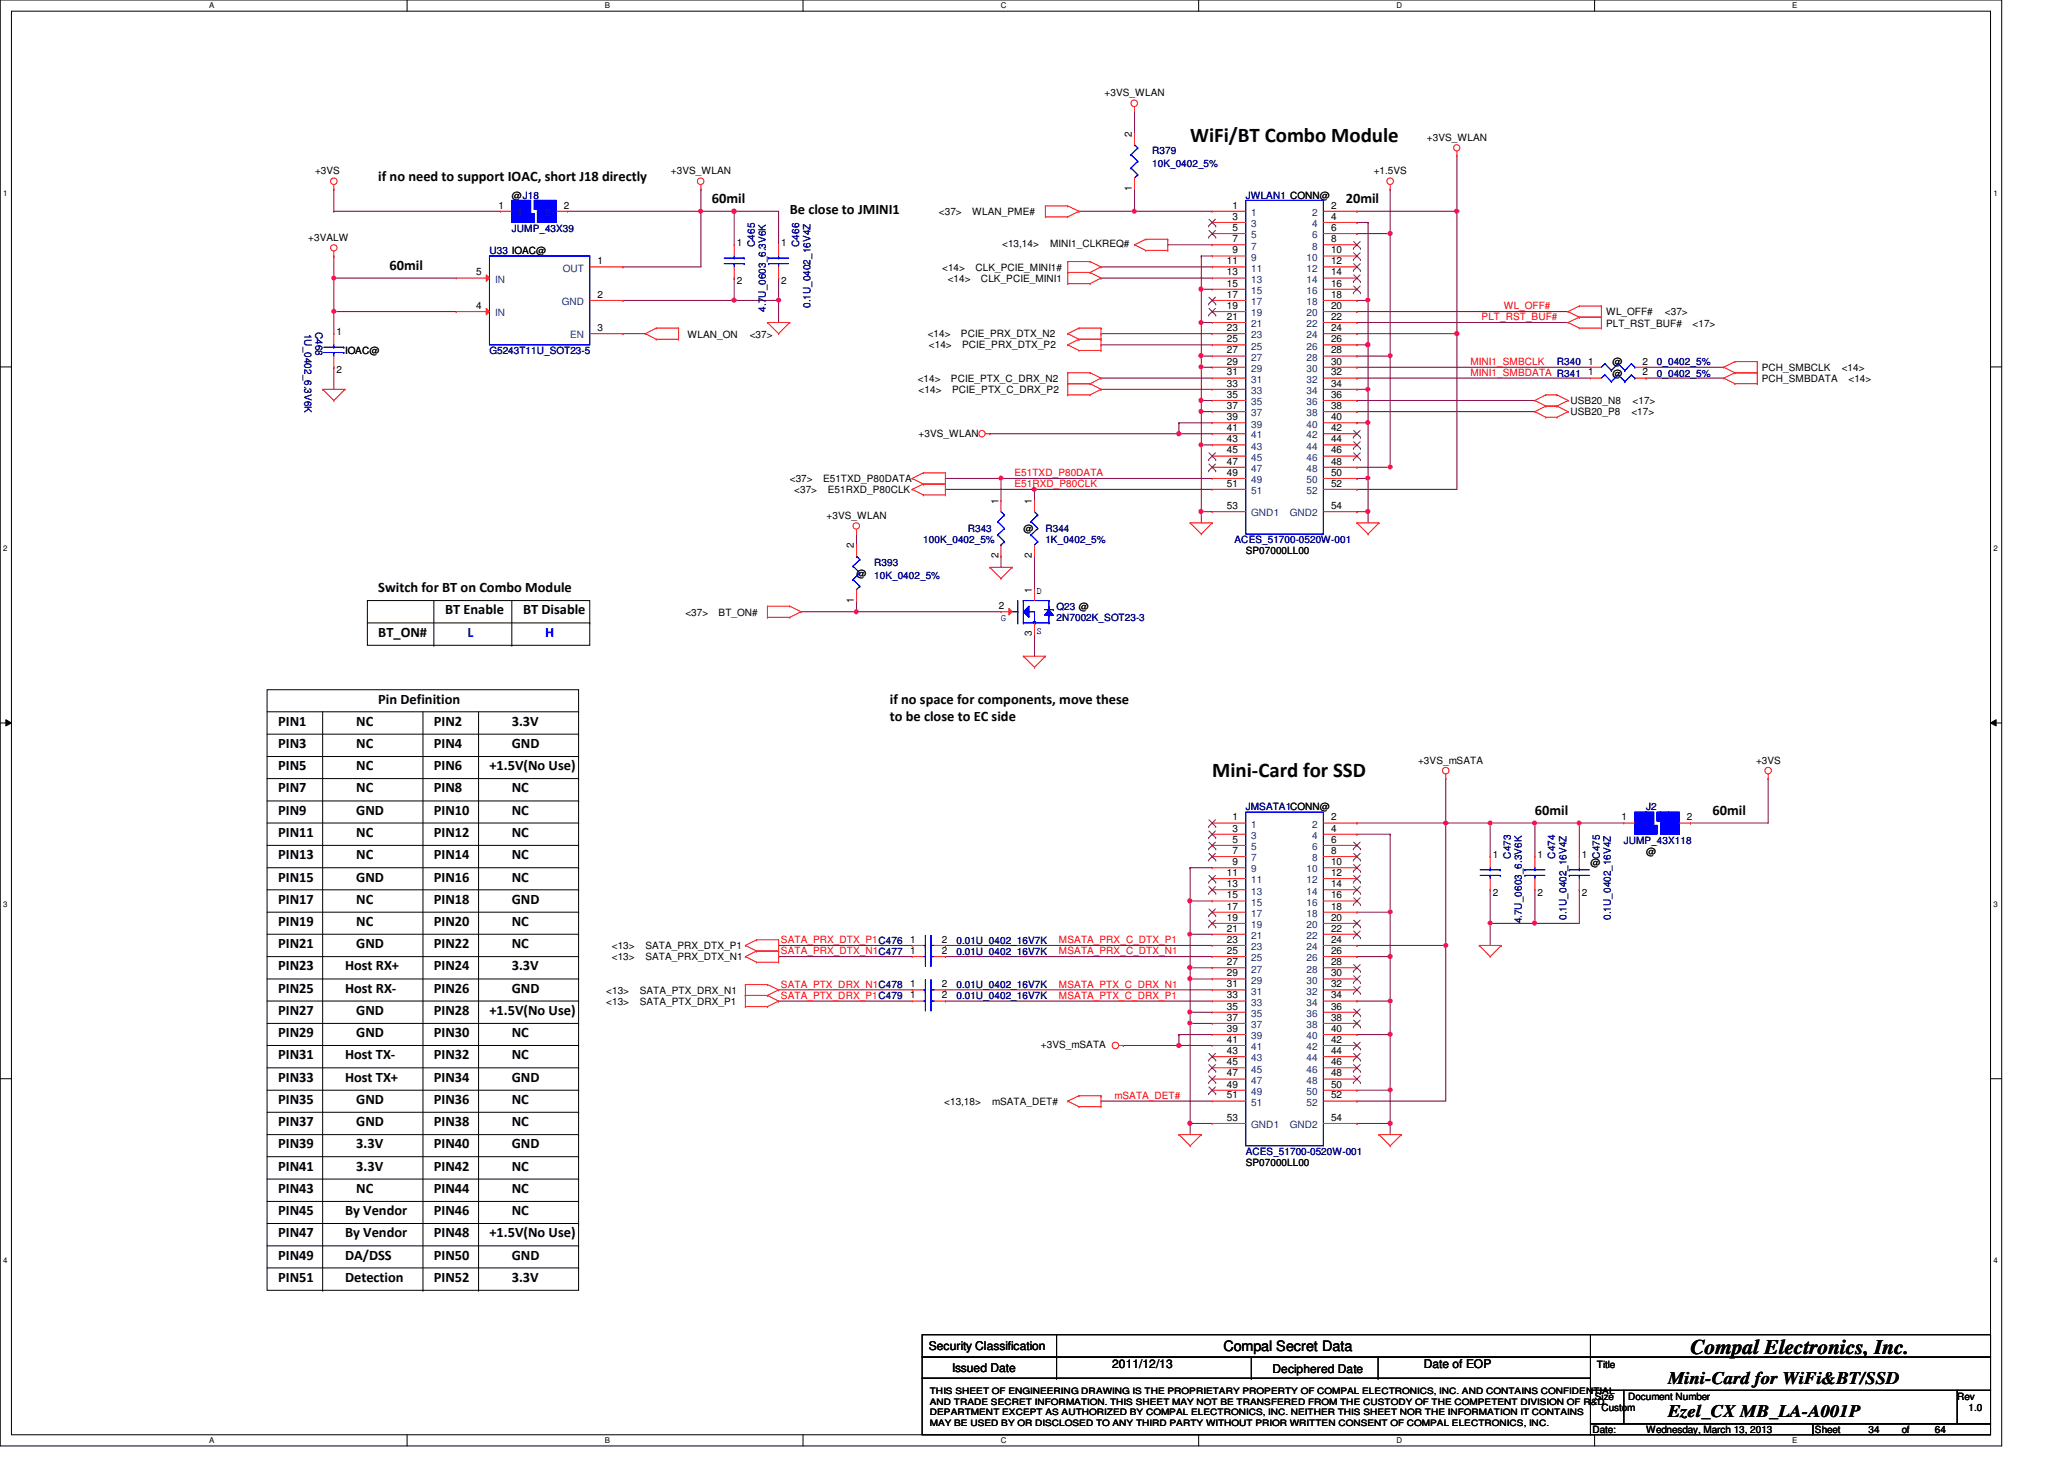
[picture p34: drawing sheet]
<svg xmlns="http://www.w3.org/2000/svg" width="297mm" height="210mm" viewBox="0 0 297 210" stroke-linecap="round" stroke-linejoin="round" font-family="sans-serif">
<defs><g id="words">
<g font-size="3">
<text x="171.3" y="20.5">WiFi/BT Combo Module</text>
<text x="174.5" y="111.7">Mini-Card for SSD</text>
<text x="243.3" y="194.7">Compal Electronics, Inc.</text>
</g>
<g font-size="2.5">
<text x="240.1" y="203.9">Ezel_CX MB_LA-A001P</text>
<text x="240.1" y="199.1">Mini-Card for WiFi&amp;BT/SSD</text>
</g>
<g font-size="2.1">
<text x="54.4" y="26">if no need to support IOAC, short J18 directly</text>
<text x="102.4" y="29.2">60mil</text>
<text x="193.7" y="29.2">20mil</text>
<text x="113.7" y="30.8">Be close to JMINI1</text>
<text x="56" y="38.8">60mil</text>
<text x="54.4" y="85.2">Switch for BT on Combo Module</text>
<text x="64" y="88.4">BT Enable</text>
<text x="75.3" y="88.4">BT Disable</text>
<text x="54.4" y="91.6">BT_ON#</text>
<text x="54.4" y="101.2">Pin Definition</text>
<text x="128.1" y="101.2">if no space for components, move these</text>
<text x="40" y="104.4">PIN1</text>
<text x="40" y="107.6">PIN3</text>
<text x="51.3" y="104.4">NC</text>
<text x="51.3" y="107.6">NC</text>
<text x="62.4" y="107.6">PIN4</text>
<text x="62.4" y="104.4">PIN2</text>
<text x="73.7" y="104.4">3.3V</text>
<text x="73.7" y="107.6">GND</text>
<text x="128.1" y="103.8">to be close to EC side</text>
<text x="40" y="110.8">PIN5</text>
<text x="51.3" y="110.8">NC</text>
<text x="62.4" y="110.8">PIN6</text>
<text x="70.4" y="110.8">+1.5V(No Use)</text>
<text x="40" y="114">PIN7</text>
<text x="40" y="117.2">PIN9</text>
<text x="51.3" y="114">NC</text>
<text x="51.3" y="117.2">GND</text>
<text x="62.4" y="117.2">PIN10</text>
<text x="62.4" y="114">PIN8</text>
<text x="73.7" y="117.2">NC</text>
<text x="73.7" y="114">NC</text>
<text x="220.9" y="117.2">60mil</text>
<text x="246.5" y="117.2">60mil</text>
<text x="40" y="120.4">PIN11</text>
<text x="40" y="123.6">PIN13</text>
<text x="51.3" y="120.4">NC</text>
<text x="51.3" y="123.6">NC</text>
<text x="62.4" y="123.6">PIN14</text>
<text x="62.4" y="120.4">PIN12</text>
<text x="73.7" y="120.4">NC</text>
<text x="73.7" y="123.6">NC</text>
<text x="40" y="130">PIN17</text>
<text x="40" y="126.8">PIN15</text>
<text x="51.3" y="130">NC</text>
<text x="51.3" y="126.8">GND</text>
<text x="62.4" y="130">PIN18</text>
<text x="62.4" y="126.8">PIN16</text>
<text x="73.7" y="126.8">NC</text>
<text x="73.7" y="130">GND</text>
<text x="40" y="133.2">PIN19</text>
<text x="40" y="136.4">PIN21</text>
<text x="51.3" y="133.2">NC</text>
<text x="51.3" y="136.4">GND</text>
<text x="62.4" y="136.4">PIN22</text>
<text x="62.4" y="133.2">PIN20</text>
<text x="73.7" y="136.4">NC</text>
<text x="73.7" y="133.2">NC</text>
<text x="40" y="139.6">PIN23</text>
<text x="40" y="142.8">PIN25</text>
<text x="49.7" y="139.6">Host RX+</text>
<text x="49.7" y="142.8">Host RX-</text>
<text x="62.4" y="142.8">PIN26</text>
<text x="62.4" y="139.6">PIN24</text>
<text x="73.7" y="139.6">3.3V</text>
<text x="73.7" y="142.8">GND</text>
<text x="40" y="146">PIN27</text>
<text x="40" y="149.2">PIN29</text>
<text x="51.3" y="146">GND</text>
<text x="51.3" y="149.2">GND</text>
<text x="62.4" y="149.2">PIN30</text>
<text x="62.4" y="146">PIN28</text>
<text x="70.4" y="146">+1.5V(No Use)</text>
<text x="73.7" y="149.2">NC</text>
<text x="40" y="152.4">PIN31</text>
<text x="40" y="155.6">PIN33</text>
<text x="49.7" y="152.4">Host TX-</text>
<text x="49.7" y="155.6">Host TX+</text>
<text x="62.4" y="155.6">PIN34</text>
<text x="62.4" y="152.4">PIN32</text>
<text x="73.7" y="152.4">NC</text>
<text x="73.7" y="155.6">GND</text>
<text x="40" y="158.8">PIN35</text>
<text x="51.3" y="158.8">GND</text>
<text x="62.4" y="158.8">PIN36</text>
<text x="73.7" y="158.8">NC</text>
<text x="40" y="162">PIN37</text>
<text x="40" y="165.2">PIN39</text>
<text x="51.3" y="165.2">3.3V</text>
<text x="51.3" y="162">GND</text>
<text x="62.4" y="165.2">PIN40</text>
<text x="62.4" y="162">PIN38</text>
<text x="73.7" y="162">NC</text>
<text x="73.7" y="165.2">GND</text>
<text x="40" y="168.4">PIN41</text>
<text x="40" y="171.6">PIN43</text>
<text x="51.3" y="171.6">NC</text>
<text x="51.3" y="168.4">3.3V</text>
<text x="62.4" y="168.4">PIN42</text>
<text x="62.4" y="171.6">PIN44</text>
<text x="73.7" y="168.4">NC</text>
<text x="73.7" y="171.6">NC</text>
<text x="40" y="174.8">PIN45</text>
<text x="40" y="178">PIN47</text>
<text x="49.7" y="174.8">By Vendor</text>
<text x="49.7" y="178">By Vendor</text>
<text x="62.4" y="178">PIN48</text>
<text x="62.4" y="174.8">PIN46</text>
<text x="70.4" y="178">+1.5V(No Use)</text>
<text x="73.7" y="174.8">NC</text>
<text x="40" y="181.2">PIN49</text>
<text x="40" y="184.4">PIN51</text>
<text x="49.7" y="181.2">DA/DSS</text>
<text x="49.7" y="184.4">Detection</text>
<text x="62.4" y="181.2">PIN50</text>
<text x="62.4" y="184.4">PIN52</text>
<text x="73.7" y="184.4">3.3V</text>
<text x="73.7" y="181.2">GND</text>
<text x="176.1" y="194.4">Compal Secret Data</text>
</g>
<g font-size="2.1" fill="#00f">
<text x="67.3" y="91.6">L</text>
<text x="78.4" y="91.6">H</text>
</g>
<g font-size="1.7">
<text x="133.7" y="194.3">Security Classification</text>
<text x="137" y="197.3">Issued Date</text>
<text x="160.1" y="196.8">2011/12/13</text>
<text x="183.1" y="197.5">Deciphered Date</text>
<text x="204.9" y="196.8">Date of EOP</text>
</g>
<g font-size="1.4">
<text x="159" y="13.8">+3VS_WLAN</text>
<text x="162.9" y="19.7" transform="rotate(-90 162.9 19.7)">2</text>
<text x="205.4" y="20.2">+3VS_WLAN</text>
<text x="45.3" y="25.1">+3VS</text>
<text x="73.7" y="28.6">@J18</text>
<text x="96.6" y="25.1">+3VS_WLAN</text>
<text x="162.9" y="27.5" transform="rotate(-90 162.9 27.5)">1</text>
<text x="197.7" y="25.1">+1.5VS</text>
<text x="44.4" y="34.6">+3VALW</text>
<text x="71.8" y="30">1</text>
<text x="81.1" y="30">2</text>
<text x="106" y="35.4">1</text>
<text x="112.4" y="35.4">1</text>
<text x="135.1" y="31">&lt;37&gt;</text>
<text x="139.9" y="31">WLAN_PME#</text>
<text x="144.2" y="35.6">&lt;13,14&gt;</text>
<text x="151.1" y="35.6">MINI1_CLKREQ#</text>
<text x="177.4" y="30">1</text>
<text x="177.4" y="31.6">3</text>
<text x="177.4" y="33.2">5</text>
<text x="177.4" y="34.8">7</text>
<text x="191.6" y="30">2</text>
<text x="191.6" y="31.6">4</text>
<text x="191.6" y="33.2">6</text>
<text x="191.6" y="34.8">8</text>
<text x="68.5" y="39.6">5</text>
<text x="86" y="38">1</text>
<text x="106" y="40.9">2</text>
<text x="112.4" y="40.9">2</text>
<text x="135.6" y="39">&lt;14&gt;</text>
<text x="136.4" y="40.6">&lt;14&gt;</text>
<text x="140.4" y="39">CLK_PCIE_MINI1#</text>
<text x="141.2" y="40.6">CLK_PCIE_MINI1</text>
<text x="176.6" y="38">11</text>
<text x="176.6" y="39.6">13</text>
<text x="176.6" y="41.2">15</text>
<text x="177.4" y="36.4">9</text>
<text x="191.6" y="36.4">10</text>
<text x="191.6" y="38">12</text>
<text x="191.6" y="39.6">14</text>
<text x="191.6" y="41.2">16</text>
<text x="68.5" y="44.4">4</text>
<text x="86" y="47.6">3</text>
<text x="86" y="42.8">2</text>
<text x="176.6" y="42.8">17</text>
<text x="176.6" y="44.4">19</text>
<text x="176.6" y="46">21</text>
<text x="176.6" y="47.6">23</text>
<text x="191.6" y="42.8">18</text>
<text x="191.6" y="44.4">20</text>
<text x="191.6" y="46">22</text>
<text x="191.6" y="47.6">24</text>
<text x="231.1" y="47">PLT_RST_BUF#</text>
<text x="231.1" y="45.4">WL_OFF#</text>
<text x="239.6" y="45.4">&lt;37&gt;</text>
<text x="243.6" y="47">&lt;17&gt;</text>
<text x="48.4" y="48.2">1</text>
<text x="48.4" y="53.7">2</text>
<text x="49.7" y="51">IOAC@</text>
<text x="98.9" y="48.6">WLAN_ON</text>
<text x="107.9" y="48.6">&lt;37&gt;</text>
<text x="133.5" y="48.4">&lt;14&gt;</text>
<text x="133.7" y="50">&lt;14&gt;</text>
<text x="138.3" y="48.4">PCIE_PRX_DTX_N2</text>
<text x="138.5" y="50">PCIE_PRX_DTX_P2</text>
<text x="176.6" y="49.2">25</text>
<text x="176.6" y="50.8">27</text>
<text x="176.6" y="52.5">29</text>
<text x="191.6" y="49.2">26</text>
<text x="191.6" y="50.8">28</text>
<text x="191.6" y="52.5">30</text>
<text x="228.6" y="52.5">1</text>
<text x="232.1" y="52.6">@</text>
<text x="236.4" y="52.5">2</text>
<text x="253.5" y="53.4">PCH_SMBCLK</text>
<text x="265" y="53.4">&lt;14&gt;</text>
<text x="132.1" y="55">&lt;14&gt;</text>
<text x="132.2" y="56.6">&lt;14&gt;</text>
<text x="136.9" y="55">PCIE_PTX_C_DRX_N2</text>
<text x="137" y="56.6">PCIE_PTX_C_DRX_P2</text>
<text x="176.6" y="54">31</text>
<text x="176.6" y="55.6">33</text>
<text x="176.6" y="57.2">35</text>
<text x="176.6" y="58.8">37</text>
<text x="191.6" y="54">32</text>
<text x="191.6" y="55.6">34</text>
<text x="191.6" y="57.2">36</text>
<text x="191.6" y="58.8">38</text>
<text x="226" y="58.2">USB20_N8</text>
<text x="226" y="59.8">USB20_P8</text>
<text x="228.6" y="54">1</text>
<text x="232.1" y="54.2">@</text>
<text x="234.8" y="59.8">&lt;17&gt;</text>
<text x="234.9" y="58.2">&lt;17&gt;</text>
<text x="236.4" y="54">2</text>
<text x="253.5" y="55">PCH_SMBDATA</text>
<text x="266" y="55">&lt;14&gt;</text>
<text x="132.2" y="62.8">+3VS_WLAN</text>
<text x="176.6" y="60.5">39</text>
<text x="176.6" y="62">41</text>
<text x="176.6" y="63.6">43</text>
<text x="176.6" y="65.2">45</text>
<text x="191.6" y="60.5">40</text>
<text x="191.6" y="62">42</text>
<text x="191.6" y="63.6">44</text>
<text x="191.6" y="65.2">46</text>
<text x="113.7" y="69.4">&lt;37&gt;</text>
<text x="114.3" y="71">&lt;37&gt;</text>
<text x="118.4" y="69.4">E51TXD_P80DATA</text>
<text x="119.1" y="71">E51RXD_P80CLK</text>
<text x="176.6" y="66.8">47</text>
<text x="176.6" y="68.5">49</text>
<text x="176.6" y="70">51</text>
<text x="191.6" y="66.8">48</text>
<text x="191.6" y="68.5">50</text>
<text x="191.6" y="70">52</text>
<text x="119" y="74.6">+3VS_WLAN</text>
<text x="143.7" y="72.5" transform="rotate(-90 143.7 72.5)">1</text>
<text x="147.3" y="76.6">@</text>
<text x="148.5" y="72.5" transform="rotate(-90 148.5 72.5)">1</text>
<text x="176.6" y="73.2">53</text>
<text x="191.6" y="73.2">54</text>
<text x="122.9" y="78.9" transform="rotate(-90 122.9 78.9)">2</text>
<text x="123.3" y="83">@</text>
<text x="143.7" y="80.3" transform="rotate(-90 143.7 80.3)">2</text>
<text x="148.5" y="80.3" transform="rotate(-90 148.5 80.3)">2</text>
<text x="179.3" y="79.8">SP07000LL00</text>
<text x="98.6" y="88.6">&lt;37&gt;</text>
<text x="103.4" y="88.6">BT_ON#</text>
<text x="122.9" y="86.7" transform="rotate(-90 122.9 86.7)">1</text>
<text x="143.8" y="87.6">2</text>
<text x="148.5" y="85.3" transform="rotate(-90 148.5 85.3)">1</text>
<text x="148.5" y="91.5" transform="rotate(-90 148.5 91.5)">3</text>
<text x="204.1" y="109.9">+3VS_mSATA</text>
<text x="252.7" y="109.9">+3VS</text>
<text x="177.4" y="118">1</text>
<text x="177.4" y="119.6">3</text>
<text x="191.6" y="118">2</text>
<text x="191.6" y="119.6">4</text>
<text x="233.4" y="118">1</text>
<text x="242.8" y="118">2</text>
<text x="177.4" y="121.2">5</text>
<text x="177.4" y="122.9">7</text>
<text x="177.4" y="124.5">9</text>
<text x="191.6" y="121.2">6</text>
<text x="191.6" y="122.9">8</text>
<text x="191.6" y="124.5">10</text>
<text x="214.8" y="123.4">1</text>
<text x="221.3" y="123.4">1</text>
<text x="227.7" y="123.4">1</text>
<text x="228.9" y="124.6">@</text>
<text x="236.9" y="123">@</text>
<text x="176.6" y="126">11</text>
<text x="176.6" y="127.6">13</text>
<text x="176.6" y="129.2">15</text>
<text x="176.6" y="130.9">17</text>
<text x="191.6" y="126">12</text>
<text x="191.6" y="127.6">14</text>
<text x="191.6" y="129.2">16</text>
<text x="191.6" y="130.9">18</text>
<text x="214.8" y="128.9">2</text>
<text x="221.3" y="128.9">2</text>
<text x="227.7" y="128.9">2</text>
<text x="88" y="136.6">&lt;13&gt;</text>
<text x="92.9" y="136.6">SATA_PRX_DTX_P1</text>
<text x="131" y="135.6">1</text>
<text x="131" y="137.2">1</text>
<text x="135.5" y="135.6">2</text>
<text x="135.5" y="137.2">2</text>
<text x="176.6" y="132.5">19</text>
<text x="176.6" y="134">21</text>
<text x="176.6" y="135.6">23</text>
<text x="176.6" y="137.2">25</text>
<text x="191.6" y="132.5">20</text>
<text x="191.6" y="134">22</text>
<text x="191.6" y="135.6">24</text>
<text x="191.6" y="137.2">26</text>
<text x="87.2" y="143">&lt;13&gt;</text>
<text x="88" y="138.2">&lt;13&gt;</text>
<text x="92.1" y="143">SATA_PTX_DRX_N1</text>
<text x="92.9" y="138.2">SATA_PRX_DTX_N1</text>
<text x="131" y="142">1</text>
<text x="131" y="143.6">1</text>
<text x="135.5" y="142">2</text>
<text x="135.5" y="143.6">2</text>
<text x="176.6" y="138.9">27</text>
<text x="176.6" y="140.5">29</text>
<text x="176.6" y="142">31</text>
<text x="176.6" y="143.6">33</text>
<text x="191.6" y="138.9">28</text>
<text x="191.6" y="140.5">30</text>
<text x="191.6" y="142">32</text>
<text x="191.6" y="143.6">34</text>
<text x="87.2" y="144.6">&lt;13&gt;</text>
<text x="92.1" y="144.6">SATA_PTX_DRX_P1</text>
<text x="176.6" y="145.2">35</text>
<text x="176.6" y="146.9">37</text>
<text x="176.6" y="148.5">39</text>
<text x="191.6" y="145.2">36</text>
<text x="191.6" y="146.9">38</text>
<text x="191.6" y="148.5">40</text>
<text x="149.8" y="150.8">+3VS_mSATA</text>
<text x="176.6" y="150">41</text>
<text x="176.6" y="151.6">43</text>
<text x="176.6" y="153.2">45</text>
<text x="176.6" y="154.9">47</text>
<text x="191.6" y="150">42</text>
<text x="191.6" y="151.6">44</text>
<text x="191.6" y="153.2">46</text>
<text x="191.6" y="154.9">48</text>
<text x="135.9" y="159">&lt;13,18&gt;</text>
<text x="142.8" y="159">mSATA_DET#</text>
<text x="176.6" y="156.5">49</text>
<text x="176.6" y="158">51</text>
<text x="176.6" y="161.2">53</text>
<text x="191.6" y="156.5">50</text>
<text x="191.6" y="158">52</text>
<text x="191.6" y="161.2">54</text>
<text x="179.3" y="167.8">SP07000LL00</text>
<text x="229.8" y="196.8">Title</text>
<text x="229.5" y="201.4">Size</text>
<text x="230.5" y="203">Custom</text>
<text x="234.3" y="201.4">Document Number</text>
<text x="281.7" y="201.4">Rev</text>
<text x="283.3" y="203">1.0</text>
<text x="229.2" y="206.2">Date:</text>
<text x="236.9" y="206.2">Wednesday, March 13, 2013</text>
<text x="261.2" y="206.2">Sheet</text>
<text x="268.9" y="206.2">34</text>
<text x="273.7" y="206.2">of</text>
<text x="278.5" y="206.2">64</text>
</g>
<g font-size="1.4" fill="#000080">
<text x="165.8" y="22.2">R379</text>
<text x="165.8" y="24.1">10K_0402_5%</text>
<text x="179.3" y="28.6">JWLAN1 CONN@</text>
<text x="73.7" y="33.4">JUMP_43X39</text>
<text x="108.6" y="35.5" transform="rotate(-90 108.6 35.5)">C465</text>
<text x="115" y="35.5" transform="rotate(-90 115 35.5)">C466</text>
<text x="70.4" y="36.6">U33 IOAC@</text>
<text x="45.4" y="47.7" transform="rotate(90 45.4 47.7)">C468</text>
<text x="110.2" y="44.8" transform="rotate(-90 110.2 44.8)">4.7U_0603_6.3V6K</text>
<text x="116.6" y="44.3" transform="rotate(-90 116.6 44.3)">0.1U_0402_16V4Z</text>
<text x="43.8" y="48" transform="rotate(90 43.8 48)">1U_0402_6.3V6K</text>
<text x="70.4" y="51">G5243T11U_SOT23-5</text>
<text x="224.1" y="52.6">R340</text>
<text x="238.5" y="52.6">0_0402_5%</text>
<text x="238.5" y="54.2">0_0402_5%</text>
<text x="139.3" y="76.6">R343</text>
<text x="150.4" y="76.6">R344</text>
<text x="125.8" y="81.4">R393</text>
<text x="125.8" y="83.3">10K_0402_5%</text>
<text x="132.9" y="78.2">100K_0402_5%</text>
<text x="150.4" y="78.2">1K_0402_5%</text>
<text x="177.7" y="78.2">ACES_51700-0520W-001</text>
<text x="152.1" y="87.8">Q23 @</text>
<text x="152.1" y="89.4">2N7002K_SOT23-3</text>
<text x="179.3" y="116.6">JMSATA1CONN@</text>
<text x="236.9" y="116.6">J2</text>
<text x="217.4" y="123.5" transform="rotate(-90 217.4 123.5)">C473</text>
<text x="223.8" y="123.5" transform="rotate(-90 223.8 123.5)">C474</text>
<text x="230.2" y="123.5" transform="rotate(-90 230.2 123.5)">C475</text>
<text x="233.7" y="121.4">JUMP_43X118</text>
<text x="137.7" y="135.8">0.01U_0402_16V7K</text>
<text x="137.7" y="137.4">0.01U_0402_16V7K</text>
<text x="219" y="132.8" transform="rotate(-90 219 132.8)">4.7U_0603_6.3V6K</text>
<text x="225.4" y="132.3" transform="rotate(-90 225.4 132.3)">0.1U_0402_16V4Z</text>
<text x="231.8" y="132.3" transform="rotate(-90 231.8 132.3)">0.1U_0402_16V4Z</text>
<text x="137.7" y="142.2">0.01U_0402_16V7K</text>
<text x="137.7" y="143.8">0.01U_0402_16V7K</text>
<text x="179.3" y="166.2">ACES_51700-0520W-001</text>
</g>
<g font-size="1.4" fill="#004080">
<text x="74.5" y="31.1">1</text>
<text x="78.4" y="31.1">2</text>
<text x="180.1" y="31.1">1</text>
<text x="180.1" y="32.7">3</text>
<text x="180.1" y="34.3">5</text>
<text x="180.1" y="35.9">7</text>
<text x="188.8" y="31.1">2</text>
<text x="188.8" y="32.7">4</text>
<text x="188.8" y="34.3">6</text>
<text x="188.8" y="35.9">8</text>
<text x="71.2" y="40.7">IN</text>
<text x="81" y="39.1">OUT</text>
<text x="180.1" y="37.5">9</text>
<text x="180.1" y="39.1">11</text>
<text x="180.1" y="40.7">13</text>
<text x="188" y="37.5">10</text>
<text x="188" y="39.1">12</text>
<text x="188" y="40.7">14</text>
<text x="71.2" y="45.5">IN</text>
<text x="80.9" y="43.9">GND</text>
<text x="180.1" y="42.3">15</text>
<text x="180.1" y="43.9">17</text>
<text x="180.1" y="45.5">19</text>
<text x="180.1" y="47.1">21</text>
<text x="188" y="42.3">16</text>
<text x="188" y="43.9">18</text>
<text x="188" y="45.5">20</text>
<text x="188" y="47.1">22</text>
<text x="82" y="48.7">EN</text>
<text x="180.1" y="48.7">23</text>
<text x="180.1" y="50.3">25</text>
<text x="180.1" y="51.9">27</text>
<text x="180.1" y="53.5">29</text>
<text x="188" y="48.7">24</text>
<text x="188" y="50.3">26</text>
<text x="188" y="51.9">28</text>
<text x="188" y="53.5">30</text>
<text x="180.1" y="55.1">31</text>
<text x="180.1" y="56.7">33</text>
<text x="180.1" y="58.3">35</text>
<text x="180.1" y="59.9">37</text>
<text x="188" y="55.1">32</text>
<text x="188" y="56.7">34</text>
<text x="188" y="58.3">36</text>
<text x="188" y="59.9">38</text>
<text x="180.1" y="61.5">39</text>
<text x="180.1" y="63.1">41</text>
<text x="180.1" y="64.7">43</text>
<text x="188" y="61.5">40</text>
<text x="188" y="63.1">42</text>
<text x="188" y="64.7">44</text>
<text x="180.1" y="66.3">45</text>
<text x="180.1" y="67.9">47</text>
<text x="180.1" y="69.5">49</text>
<text x="180.1" y="71.1">51</text>
<text x="188" y="66.3">46</text>
<text x="188" y="67.9">48</text>
<text x="188" y="69.5">50</text>
<text x="188" y="71.1">52</text>
<text x="180.1" y="74.3">GND1</text>
<text x="185.6" y="74.3">GND2</text>
<text x="180.1" y="119.1">1</text>
<text x="188.8" y="119.1">2</text>
<text x="180.1" y="120.7">3</text>
<text x="180.1" y="122.3">5</text>
<text x="180.1" y="123.9">7</text>
<text x="180.1" y="125.5">9</text>
<text x="188" y="125.5">10</text>
<text x="188.8" y="120.7">4</text>
<text x="188.8" y="122.3">6</text>
<text x="188.8" y="123.9">8</text>
<text x="180.1" y="127.1">11</text>
<text x="180.1" y="128.7">13</text>
<text x="180.1" y="130.3">15</text>
<text x="180.1" y="131.9">17</text>
<text x="188" y="127.1">12</text>
<text x="188" y="128.7">14</text>
<text x="188" y="130.3">16</text>
<text x="188" y="131.9">18</text>
<text x="180.1" y="133.5">19</text>
<text x="180.1" y="135.1">21</text>
<text x="180.1" y="136.7">23</text>
<text x="188" y="133.5">20</text>
<text x="188" y="135.1">22</text>
<text x="188" y="136.7">24</text>
<text x="180.1" y="138.3">25</text>
<text x="180.1" y="139.9">27</text>
<text x="180.1" y="141.5">29</text>
<text x="180.1" y="143.1">31</text>
<text x="188" y="138.3">26</text>
<text x="188" y="139.9">28</text>
<text x="188" y="141.5">30</text>
<text x="188" y="143.1">32</text>
<text x="180.1" y="144.7">33</text>
<text x="180.1" y="146.3">35</text>
<text x="180.1" y="147.9">37</text>
<text x="180.1" y="149.5">39</text>
<text x="188" y="144.7">34</text>
<text x="188" y="146.3">36</text>
<text x="188" y="147.9">38</text>
<text x="188" y="149.5">40</text>
<text x="180.1" y="151.1">41</text>
<text x="180.1" y="152.7">43</text>
<text x="180.1" y="154.3">45</text>
<text x="180.1" y="155.9">47</text>
<text x="188" y="151.1">42</text>
<text x="188" y="152.7">44</text>
<text x="188" y="154.3">46</text>
<text x="188" y="155.9">48</text>
<text x="180.1" y="157.5">49</text>
<text x="180.1" y="159.1">51</text>
<text x="188" y="157.5">50</text>
<text x="188" y="159.1">52</text>
<text x="180.1" y="162.3">GND1</text>
<text x="185.6" y="162.3">GND2</text>
</g>
<g font-size="1.4" fill="#f00">
<text x="213.2" y="46.1">PLT_RST_BUF#</text>
<text x="216.4" y="44.5">WL_OFF#</text>
<text x="211.6" y="52.5">MINI1_SMBCLK</text>
<text x="211.6" y="54.1">MINI1_SMBDATA R341</text>
<text x="146" y="68.5">E51TXD_P80DATA</text>
<text x="146" y="70.1">E51RXD_P80CLK</text>
<text x="112.4" y="135.7">SATA_PRX_DTX_P1C476</text>
<text x="112.4" y="137.3">SATA_PRX_DTX_N1C477</text>
<text x="152.4" y="137.3">MSATA_PRX_C_DTX_N1</text>
<text x="152.4" y="135.7">MSATA_PRX_C_DTX_P1</text>
<text x="112.4" y="143.7">SATA_PTX_DRX_P1C479</text>
<text x="112.4" y="142.1">SATA_PTX_DRX_N1C478</text>
<text x="152.4" y="143.7">MSATA_PTX_C_DRX_P1</text>
<text x="152.4" y="142.1">MSATA_PTX_C_DRX_N1</text>
<text x="160.4" y="158.1">mSATA_DET#</text>
</g>
<g font-size="1.4" fill="#00f">
<text x="144.1" y="89.4">G</text>
<text x="149.2" y="85.5">D</text>
<text x="149.2" y="91.1">S</text>
</g>
<g font-size="1.3">
<text x="133.8" y="200.6">THIS SHEET OF ENGINEERING DRAWING IS THE PROPRIETARY PROPERTY OF COMPAL ELECTRONICS, INC. AND CONTAINS CONFIDENTIAL</text>
<text x="133.8" y="202.1">AND TRADE SECRET INFORMATION. THIS SHEET MAY NOT BE TRANSFERED FROM THE CUSTODY OF THE COMPETENT DIVISION OF R&amp;D</text>
<text x="133.8" y="203.6">DEPARTMENT EXCEPT AS AUTHORIZED BY COMPAL ELECTRONICS, INC. NEITHER THIS SHEET NOR THE INFORMATION IT CONTAINS</text>
<text x="133.8" y="205.1">MAY BE USED BY OR DISCLOSED TO ANY THIRD PARTY WITHOUT PRIOR WRITTEN CONSENT OF COMPAL ELECTRONICS, INC.</text>
</g>
<g font-size="1.1">
<text x="30.1" y="1.1">A</text>
<text x="87" y="1.1">B</text>
<text x="144" y="1.1">C</text>
<text x="201" y="1.1">D</text>
<text x="257.9" y="1.1">E</text>
<text x=".5" y="28.2">1</text>
<text x="286.9" y="28.2">1</text>
<text x=".5" y="79.3">2</text>
<text x="286.9" y="79.3">2</text>
<text x=".5" y="130.6">3</text>
<text x="286.9" y="130.6">3</text>
<text x=".5" y="181.7">4</text>
<text x="286.9" y="181.7">4</text>
<text x="30.1" y="207.6">A</text>
<text x="87" y="207.6">B</text>
<text x="144" y="207.6">C</text>
<text x="201" y="207.6">D</text>
<text x="257.9" y="207.6">E</text>
</g>
</g></defs>
<path d="M0 0h288.1v208h-288.1zM1.6 1.6h284.9v204.8h-284.9z" fill="none" stroke="#000" stroke-width=".14"/>
<g fill="#fff">
<path d="M30.1 .2h.7v1.2h-.7z"/>
<path d="M30.1 206.6h.7v1.2h-.7z"/>
</g>
<path d="M58.6 0v1.6M58.6 206.4v1.6" fill="none" stroke="#000" stroke-width=".14"/>
<g fill="#fff">
<path d="M87 .2h.8v1.2h-.8z"/>
<path d="M87 206.6h.8v1.2h-.8z"/>
</g>
<path d="M115.6 0v1.6M115.6 206.4v1.6" fill="none" stroke="#000" stroke-width=".14"/>
<g fill="#fff">
<path d="M144 .2h.8v1.2h-.8z"/>
<path d="M144 206.6h.8v1.2h-.8z"/>
</g>
<path d="M172.5 0v1.6M172.5 206.4v1.6" fill="none" stroke="#000" stroke-width=".14"/>
<g fill="#fff">
<path d="M201 .2h.7v1.2h-.7z"/>
<path d="M201 206.6h.7v1.2h-.7z"/>
</g>
<path d="M229.5 0v1.6M229.5 206.4v1.6" fill="none" stroke="#000" stroke-width=".14"/>
<g fill="#fff">
<path d="M257.9 .2h.8v1.2h-.8z"/>
<path d="M257.9 206.6h.8v1.2h-.8z"/>
<path d="M.5 27.2h.6v1.2h-.6z"/>
<path d="M286.9 27.2h.6v1.2h-.6z"/>
<path d="M.5 78.4h.6v1.1h-.6z"/>
<path d="M286.9 78.4h.6v1.1h-.6z"/>
</g>
<path d="M0 52.8h1.6M286.5 52.8h1.6" fill="none" stroke="#000" stroke-width=".14"/>
<g fill="#fff">
<path d="M.5 129.6h.6v1.2h-.6z"/>
<path d="M286.9 129.6h.6v1.2h-.6z"/>
</g>
<path d="M0 104h1.6M.8 103.5l.8 .5-.8 .4zM286.5 104l.8-.5v.9zM286.5 104h1.6" fill="none" stroke="#000" stroke-width=".14"/>
<path d="M.8 103.5l.8 .5-.8 .4zM286.5 104l.8-.5v.9z" fill="#000"/>
<g fill="#fff">
<path d="M.5 180.8h.6v1.1h-.6z"/>
<path d="M286.9 180.8h.6v1.1h-.6z"/>
</g>
<g fill="none" stroke="#000" stroke-width=".14">
<path d="M38.4 99.2h44.9v86.4h-44.9zM52.9 86.4h32v6.4h-32zM52.9 89.6h32M62.4 92.8h.1M62.4 86.4v6.4M73.7 92.8h.1M73.7 86.4v6.4M84.9 89.6h.1M38.4 102.4h44.9M38.4 105.6h44.9M38.4 108.8h44.9M38.4 112h44.9"/>
<path d="M38.4 115.2h44.9M38.4 118.4h44.9M46.4 102.4v83.2M60.9 102.4v83.2M68.9 102.4v83.2M83.3 102.4h.1M83.3 105.6h.1M83.3 108.8h.1M83.3 112h.1M83.3 115.2h.1M83.3 118.4h.1M38.4 121.6h44.9"/>
<path d="M38.4 124.8h44.9M38.4 128h44.9M38.4 131.2h44.9M38.4 134.4h44.9M38.4 137.6h44.9M83.3 121.6h.1M83.3 124.8h.1M83.3 128h.1M83.3 131.2h.1M83.3 134.4h.1M83.3 137.6h.1M0 155.2h1.6"/>
<path d="M38.4 140.8h44.9M38.4 144h44.9M38.4 147.2h44.9M38.4 150.4h44.9M38.4 153.6h44.9M38.4 156.8h44.9M83.3 140.8h.1M83.3 144h.1M83.3 147.2h.1M83.3 150.4h.1M83.3 153.6h.1M83.3 156.8h.1"/>
<path d="M286.5 155.2h1.6M38.4 160h44.9M38.4 163.2h44.9M38.4 166.4h44.9M38.4 169.6h44.9M38.4 172.8h44.9M38.4 176h44.9M38.4 179.2h44.9M83.3 160h.1M83.3 163.2h.1M83.3 166.4h.1M83.3 169.6h.1"/>
<path d="M83.3 172.8h.1M83.3 176h.1M83.3 179.2h.1M38.4 182.4h44.9M46.4 185.6h.1M60.9 185.6h.1M68.9 185.6h.1M83.3 182.4h.1"/>
</g>
<g fill="none" stroke="#800040" stroke-width=".14">
<path d="M172.9 36.8h.1M172.9 36.8h1.6M172.9 41.6h.1M172.9 46.4h.1M172.9 51.2h.1M172.9 41.6h1.6M172.9 46.4h1.6M172.9 51.2h1.6M144.1 68.8h.1M144.1 68.8v3.2M148.9 70.4h.1M148.9 70.4v1.6"/>
<path d="M144.1 80h.1M144.1 80v1.6"/>
</g>
<circle cx="172.8" cy="51.2" r=".3" fill="#f0f"/>
<circle cx="172.8" cy="51.2" r=".3" fill="none" stroke="#f0f" stroke-width=".14"/>
<path d="M172.9 36.8h.1M172.9 36.8v4.8M172.9 52.8h.1M172.9 57.6h.1M172.9 59.2h.1M172.9 52.8h1.6M172.9 57.6h1.6M172.9 59.2h1.6M172.9 64h.1M172.9 73.6h.1M172.9 64h1.6M172.9 73.6v1.6" fill="none" stroke="#800040" stroke-width=".14"/>
<circle cx="172.8" cy="73.6" r=".31" fill="#f0f"/>
<circle cx="172.8" cy="73.6" r=".31" fill="none" stroke="#f0f" stroke-width=".14"/>
<path d="M172.9 57.6h.1M172.9 57.6v1.6" fill="none" stroke="#800040" stroke-width=".14"/>
<circle cx="172.8" cy="57.6" r=".31" fill="#f0f"/>
<circle cx="172.8" cy="57.6" r=".31" fill="none" stroke="#f0f" stroke-width=".14"/>
<path d="M172.9 46.4h.1M172.9 46.4v4.8" fill="none" stroke="#800040" stroke-width=".14"/>
<circle cx="172.8" cy="46.4" r=".3" fill="#f0f"/>
<circle cx="172.8" cy="46.4" r=".3" fill="none" stroke="#f0f" stroke-width=".14"/>
<path d="M172.9 52.8h.1M172.9 52.8v4.8" fill="none" stroke="#800040" stroke-width=".14"/>
<circle cx="172.8" cy="52.8" r=".3" fill="#f0f"/>
<circle cx="172.8" cy="52.8" r=".3" fill="none" stroke="#f0f" stroke-width=".14"/>
<path d="M172.9 51.2h.1M172.9 51.2v1.6" fill="none" stroke="#800040" stroke-width=".14"/>
<circle cx="172.8" cy="51.2" r=".3" fill="#f0f"/>
<circle cx="172.8" cy="51.2" r=".3" fill="none" stroke="#f0f" stroke-width=".14"/>
<path d="M172.9 59.2h.1M172.9 59.2v4.8" fill="none" stroke="#800040" stroke-width=".14"/>
<circle cx="172.8" cy="59.2" r=".3" fill="#f0f"/>
<circle cx="172.8" cy="59.2" r=".3" fill="none" stroke="#f0f" stroke-width=".14"/>
<path d="M172.9 41.6h.1M172.9 41.6v4.8" fill="none" stroke="#800040" stroke-width=".14"/>
<circle cx="172.8" cy="41.6" r=".31" fill="#f0f"/>
<circle cx="172.8" cy="41.6" r=".31" fill="none" stroke="#f0f" stroke-width=".14"/>
<path d="M158.4 48h.1M158.4 49.6h.1M158.4 54.4h.1M158.4 56h.1M158.4 48h16.1M158.4 49.6h16.1M158.4 54.4h16.1M158.4 56h16.1M142.4 62.4h.1M142.4 62.4h27.3" fill="none" stroke="#800040" stroke-width=".14"/>
<circle cx="169.7" cy="62.4" r=".31" fill="#f0f"/>
<circle cx="169.7" cy="62.4" r=".31" fill="none" stroke="#f0f" stroke-width=".14"/>
<path d="M144.1 68.8h.1M144.1 68.8h30.4M169.7 60.8h.1M169.7 62.4h.1M169.7 60.8v1.6M169.7 60.8h4.8M169.7 62.4h4.8" fill="none" stroke="#800040" stroke-width=".14"/>
<circle cx="144.1" cy="68.8" r=".3" fill="#f0f"/>
<circle cx="144.1" cy="68.8" r=".3" fill="none" stroke="#f0f" stroke-width=".14"/>
<path d="M172.9 73.6h.1M172.9 64h.1M172.9 73.6h1.6M172.9 64v9.6" fill="none" stroke="#800040" stroke-width=".14"/>
<circle cx="172.8" cy="64" r=".3" fill="#f0f"/>
<circle cx="172.8" cy="64" r=".3" fill="none" stroke="#f0f" stroke-width=".14"/>
<path d="M158.4 38.4h.1M158.4 38.4h16.1M163.3 30.4h.1M163.3 30.4h11.2M158.4 40h.1M158.4 40h16.1M136.1 68.8h.1M136.1 68.8h8M123.3 88h.1M123.3 88h20.8" fill="none" stroke="#800040" stroke-width=".14"/>
<circle cx="123.2" cy="88" r=".3" fill="#f0f"/>
<circle cx="123.2" cy="88" r=".3" fill="none" stroke="#f0f" stroke-width=".14"/>
<path d="M148.9 70.4h.1M148.9 70.4h25.6M148.9 91.2h.1M148.9 80h.1M148.9 80v4.8M148.9 91.2v3.2" fill="none" stroke="#800040" stroke-width=".14"/>
<circle cx="148.8" cy="70.4" r=".3" fill="#f0f"/>
<circle cx="148.8" cy="70.4" r=".3" fill="none" stroke="#f0f" stroke-width=".14"/>
<path d="M196.9 32h.1M196.9 32v17.6M195.3 44.8h.1M195.3 44.8h30.4M196.9 43.2h.1M136.1 70.4h.1M136.1 70.4h12.8M195.3 68.8h.1M195.3 68.8h1.6" fill="none" stroke="#800040" stroke-width=".14"/>
<circle cx="196.8" cy="49.6" r=".31" fill="#f0f"/>
<circle cx="196.8" cy="49.6" r=".31" fill="none" stroke="#f0f" stroke-width=".14"/>
<circle cx="196.8" cy="43.2" r=".3" fill="#f0f"/>
<circle cx="196.8" cy="43.2" r=".3" fill="none" stroke="#f0f" stroke-width=".14"/>
<path d="M196.9 56h.1M196.9 56v4.8" fill="none" stroke="#800040" stroke-width=".14"/>
<circle cx="196.8" cy="56" r=".3" fill="#f0f"/>
<circle cx="196.8" cy="56" r=".3" fill="none" stroke="#f0f" stroke-width=".14"/>
<path d="M196.9 49.6h.1M196.9 49.6v6.4" fill="none" stroke="#800040" stroke-width=".14"/>
<circle cx="196.8" cy="49.6" r=".31" fill="#f0f"/>
<circle cx="196.8" cy="49.6" r=".31" fill="none" stroke="#f0f" stroke-width=".14"/>
<path d="M196.9 60.8h.1M196.9 60.8v8" fill="none" stroke="#800040" stroke-width=".14"/>
<circle cx="196.8" cy="60.8" r=".3" fill="#f0f"/>
<circle cx="196.8" cy="60.8" r=".3" fill="none" stroke="#f0f" stroke-width=".14"/>
<path d="M196.9 73.6h.1M196.9 73.6v1.6" fill="none" stroke="#800040" stroke-width=".14"/>
<circle cx="196.8" cy="73.6" r=".31" fill="#f0f"/>
<circle cx="196.8" cy="73.6" r=".31" fill="none" stroke="#f0f" stroke-width=".14"/>
<path d="M195.3 33.6h.1M200.1 27.2h.1M200.1 27.2v6.4h-4.8M195.3 51.2h.1M195.3 51.2h4.8M195.3 73.6h.1M195.3 67.2h.1M195.3 67.2h4.8M196.9 68.8h.1M196.9 68.8v4.8h-1.6" fill="none" stroke="#800040" stroke-width=".14"/>
<circle cx="196.8" cy="68.8" r=".3" fill="#f0f"/>
<circle cx="196.8" cy="68.8" r=".3" fill="none" stroke="#f0f" stroke-width=".14"/>
<path d="M200.1 33.6h.1M200.1 33.6v17.6" fill="none" stroke="#800040" stroke-width=".14"/>
<circle cx="200.1" cy="51.2" r=".3" fill="#f0f"/>
<circle cx="200.1" cy="51.2" r=".3" fill="none" stroke="#f0f" stroke-width=".14"/>
<circle cx="200.1" cy="33.6" r=".31" fill="#f0f"/>
<circle cx="200.1" cy="33.6" r=".31" fill="none" stroke="#f0f" stroke-width=".14"/>
<path d="M200.1 51.2h.1M200.1 51.2v16" fill="none" stroke="#800040" stroke-width=".14"/>
<circle cx="200.1" cy="67.2" r=".3" fill="#f0f"/>
<circle cx="200.1" cy="67.2" r=".3" fill="none" stroke="#f0f" stroke-width=".14"/>
<g fill="none" stroke="#800040" stroke-width=".14">
<path d="M195.3 32h.1M195.3 32h1.6M195.3 43.2h.1M195.3 49.6h.1M195.3 46.4h.1M195.3 56h.1M195.3 59.2h.1M195.3 57.6h.1M195.3 43.2h1.6M195.3 49.6h1.6M195.3 46.4h30.4M195.3 56h1.6"/>
<path d="M195.3 59.2h25.6M195.3 57.6h25.6M209.7 48h.1M209.7 48v22.4h-14.4M195.3 70.4h.1M195.3 60.8h.1M195.3 60.8h1.6"/>
</g>
<circle cx="209.7" cy="48" r=".31" fill="#f0f"/>
<circle cx="209.7" cy="48" r=".31" fill="none" stroke="#f0f" stroke-width=".14"/>
<path d="M209.7 22.4h.1M209.7 30.4h.1M209.7 22.4v25.6h-14.4M195.3 48h.1" fill="none" stroke="#800040" stroke-width=".14"/>
<circle cx="209.7" cy="30.4" r=".31" fill="#f0f"/>
<circle cx="209.7" cy="30.4" r=".31" fill="none" stroke="#f0f" stroke-width=".14"/>
<path d="M168.1 35.2h.1M168.1 35.2h6.4M48 52.8h.1M48 40h.1M48 52.8v3.2M48 40h17.7" fill="none" stroke="#800040" stroke-width=".14"/>
<circle cx="48" cy="40" r=".3" fill="#f0f"/>
<circle cx="48" cy="40" r=".3" fill="none" stroke="#f0f" stroke-width=".14"/>
<path d="M89.7 38.4h.1M100.9 30.4h.1M100.9 30.4v8h-11.2M89.7 48h.1M89.7 48h3.2" fill="none" stroke="#800040" stroke-width=".14"/>
<circle cx="100.8" cy="30.4" r=".3" fill="#f0f"/>
<circle cx="100.8" cy="30.4" r=".3" fill="none" stroke="#f0f" stroke-width=".14"/>
<path d="M48 36.8h.1M48 36.8v3.2M100.9 30.4h.1M100.9 30.4h4.8" fill="none" stroke="#800040" stroke-width=".14"/>
<circle cx="105.6" cy="30.4" r=".31" fill="#f0f"/>
<circle cx="105.6" cy="30.4" r=".31" fill="none" stroke="#f0f" stroke-width=".14"/>
<path d="M105.7 30.4h.1M105.7 30.4v4.8M105.7 30.4h6.4M112.1 30.4h.1M112.1 30.4v4.8M89.7 43.2h.1M105.7 40h.1M105.7 40v3.2h-16M112.1 40h.1M112.1 43.2h.1M112.1 40v6.4" fill="none" stroke="#800040" stroke-width=".14"/>
<circle cx="105.6" cy="30.4" r=".31" fill="#f0f"/>
<circle cx="105.6" cy="30.4" r=".31" fill="none" stroke="#f0f" stroke-width=".14"/>
<path d="M105.7 43.2h.1M105.7 43.2h6.4" fill="none" stroke="#800040" stroke-width=".14"/>
<circle cx="112.1" cy="43.2" r=".3" fill="#f0f"/>
<circle cx="112.1" cy="43.2" r=".3" fill="none" stroke="#f0f" stroke-width=".14"/>
<circle cx="105.6" cy="43.2" r=".31" fill="#f0f"/>
<circle cx="105.6" cy="43.2" r=".31" fill="none" stroke="#f0f" stroke-width=".14"/>
<path d="M195.3 30.4h.1M195.3 30.4h14.4M48 44.8h.1M48 44.8h17.7M48 44.8v3.2" fill="none" stroke="#800040" stroke-width=".14"/>
<circle cx="48" cy="44.8" r=".3" fill="#f0f"/>
<circle cx="48" cy="44.8" r=".3" fill="none" stroke="#f0f" stroke-width=".14"/>
<g fill="none" stroke="#800040" stroke-width=".14">
<path d="M195.3 52.8h.1M195.3 54.4h.1M195.3 52.8h33.6M195.3 54.4h33.6M236.9 52.8h.1M236.9 54.4h.1M236.9 52.8h11.2M236.9 54.4h11.2M112.1 136h.1M112.1 137.6h.1M112.1 136h19.2M112.1 137.6h19.2"/>
<path d="M136.1 137.6h.1M136.1 136h.1M136.1 136h38.4M136.1 137.6h38.4M171.3 129.6h.1M171.3 124.8h.1M171.3 139.2h.1M171.3 129.6h3.2M171.3 124.8h3.2M171.3 139.2h3.2M112.1 144h.1M112.1 142.4h.1"/>
<path d="M112.1 144h19.2M112.1 142.4h19.2M136.1 144h.1M136.1 142.4h.1M136.1 144h38.4M136.1 142.4h38.4"/>
</g>
<circle cx="171.2" cy="139.2" r=".3" fill="#f0f"/>
<circle cx="171.2" cy="139.2" r=".3" fill="none" stroke="#f0f" stroke-width=".14"/>
<path d="M171.3 124.8h.1M171.3 124.8v4.8M171.3 140.8h.1M171.3 145.6h.1M171.3 147.2h.1M171.3 140.8h3.2M171.3 145.6h3.2M171.3 147.2h3.2M171.3 161.6h.1M171.3 161.6v1.6" fill="none" stroke="#800040" stroke-width=".14"/>
<circle cx="171.2" cy="161.6" r=".31" fill="#f0f"/>
<circle cx="171.2" cy="161.6" r=".31" fill="none" stroke="#f0f" stroke-width=".14"/>
<path d="M171.3 145.6h.1M171.3 145.6v1.6" fill="none" stroke="#800040" stroke-width=".14"/>
<circle cx="171.2" cy="145.6" r=".31" fill="#f0f"/>
<circle cx="171.2" cy="145.6" r=".31" fill="none" stroke="#f0f" stroke-width=".14"/>
<path d="M171.3 134.4h.1M171.3 134.4v4.8" fill="none" stroke="#800040" stroke-width=".14"/>
<circle cx="171.2" cy="134.4" r=".3" fill="#f0f"/>
<circle cx="171.2" cy="134.4" r=".3" fill="none" stroke="#f0f" stroke-width=".14"/>
<path d="M171.3 140.8h.1M171.3 140.8v4.8" fill="none" stroke="#800040" stroke-width=".14"/>
<circle cx="171.2" cy="140.8" r=".3" fill="#f0f"/>
<circle cx="171.2" cy="140.8" r=".3" fill="none" stroke="#f0f" stroke-width=".14"/>
<path d="M171.3 139.2h.1M171.3 139.2v1.6" fill="none" stroke="#800040" stroke-width=".14"/>
<circle cx="171.2" cy="139.2" r=".3" fill="#f0f"/>
<circle cx="171.2" cy="139.2" r=".3" fill="none" stroke="#f0f" stroke-width=".14"/>
<path d="M171.3 147.2h.1M171.3 147.2v14.4" fill="none" stroke="#800040" stroke-width=".14"/>
<circle cx="171.2" cy="147.2" r=".3" fill="#f0f"/>
<circle cx="171.2" cy="147.2" r=".3" fill="none" stroke="#f0f" stroke-width=".14"/>
<path d="M171.3 129.6h.1M171.3 129.6v4.8" fill="none" stroke="#800040" stroke-width=".14"/>
<circle cx="171.2" cy="129.6" r=".31" fill="#f0f"/>
<circle cx="171.2" cy="129.6" r=".31" fill="none" stroke="#f0f" stroke-width=".14"/>
<path d="M161.7 150.4h.1M161.7 150.4h8" fill="none" stroke="#800040" stroke-width=".14"/>
<circle cx="169.7" cy="150.4" r=".31" fill="#f0f"/>
<circle cx="169.7" cy="150.4" r=".31" fill="none" stroke="#f0f" stroke-width=".14"/>
<path d="M208.1 118.4h.1M208.1 118.4v17.6h-12.8M171.3 134.4h.1M171.3 134.4h3.2M195.3 136h.1M169.7 148.8h.1M169.7 150.4h.1M169.7 148.8v1.6M169.7 148.8h4.8M169.7 150.4h4.8M171.3 161.6h.1M171.3 161.6h3.2" fill="none" stroke="#800040" stroke-width=".14"/>
<circle cx="208.1" cy="118.4" r=".3" fill="#f0f"/>
<circle cx="208.1" cy="118.4" r=".3" fill="none" stroke="#f0f" stroke-width=".14"/>
<path d="M200.1 120h.1M200.1 120v11.2M195.3 156.8h.1M195.3 156.8h4.8M200.1 144h.1M200.1 144v4.8" fill="none" stroke="#800040" stroke-width=".14"/>
<circle cx="200.1" cy="144" r=".3" fill="#f0f"/>
<circle cx="200.1" cy="144" r=".3" fill="none" stroke="#f0f" stroke-width=".14"/>
<path d="M200.1 137.6h.1M200.1 137.6v6.4" fill="none" stroke="#800040" stroke-width=".14"/>
<circle cx="200.1" cy="137.6" r=".31" fill="#f0f"/>
<circle cx="200.1" cy="137.6" r=".31" fill="none" stroke="#f0f" stroke-width=".14"/>
<path d="M200.1 148.8h.1M200.1 148.8v8" fill="none" stroke="#800040" stroke-width=".14"/>
<circle cx="200.1" cy="148.8" r=".3" fill="#f0f"/>
<circle cx="200.1" cy="148.8" r=".3" fill="none" stroke="#f0f" stroke-width=".14"/>
<path d="M200.1 131.2h.1M200.1 131.2v6.4" fill="none" stroke="#800040" stroke-width=".14"/>
<circle cx="200.1" cy="131.2" r=".3" fill="#f0f"/>
<circle cx="200.1" cy="131.2" r=".3" fill="none" stroke="#f0f" stroke-width=".14"/>
<path d="M200.1 161.6h.1M200.1 161.6v1.6" fill="none" stroke="#800040" stroke-width=".14"/>
<circle cx="200.1" cy="161.6" r=".31" fill="#f0f"/>
<circle cx="200.1" cy="161.6" r=".31" fill="none" stroke="#f0f" stroke-width=".14"/>
<path d="M200.1 156.8h.1M200.1 156.8v4.8h-4.8M195.3 161.6h.1" fill="none" stroke="#800040" stroke-width=".14"/>
<circle cx="200.1" cy="156.8" r=".3" fill="#f0f"/>
<circle cx="200.1" cy="156.8" r=".3" fill="none" stroke="#f0f" stroke-width=".14"/>
<path d="M195.3 118.4h.1M195.3 118.4h12.8M208.1 136h.1M208.1 136v22.4h-12.8M195.3 158.4h.1" fill="none" stroke="#800040" stroke-width=".14"/>
<circle cx="208.1" cy="136" r=".3" fill="#f0f"/>
<circle cx="208.1" cy="136" r=".3" fill="none" stroke="#f0f" stroke-width=".14"/>
<g fill="none" stroke="#800040" stroke-width=".14">
<path d="M208.1 112h.1M208.1 118.4h.1M208.1 112v6.4M208.1 118.4h6.4M195.3 120h.1M195.3 131.2h.1M195.3 137.6h.1M195.3 120h4.8M195.3 131.2h4.8M195.3 137.6h4.8M220.9 132.8h.1M220.9 128h.1"/>
<path d="M220.9 132.8h6.4M220.9 128v4.8M195.3 144h.1M195.3 148.8h.1M195.3 144h4.8M195.3 148.8h4.8"/>
</g>
<circle cx="220.9" cy="132.8" r=".3" fill="#f0f"/>
<circle cx="220.9" cy="132.8" r=".3" fill="none" stroke="#f0f" stroke-width=".14"/>
<path d="M220.9 118.4h.1M220.9 118.4v4.8M220.9 118.4h6.4M214.5 132.8h.1M214.5 132.8v3.2" fill="none" stroke="#800040" stroke-width=".14"/>
<circle cx="220.9" cy="118.4" r=".3" fill="#f0f"/>
<circle cx="220.9" cy="118.4" r=".3" fill="none" stroke="#f0f" stroke-width=".14"/>
<path d="M214.5 118.4h.1M214.5 118.4v4.8M227.3 118.4h.1M227.3 118.4v4.8M214.5 128h.1M214.5 128v4.8M227.3 128h.1M227.3 128v4.8" fill="none" stroke="#800040" stroke-width=".14"/>
<circle cx="227.2" cy="118.4" r=".3" fill="#f0f"/>
<circle cx="227.2" cy="118.4" r=".3" fill="none" stroke="#f0f" stroke-width=".14"/>
<path d="M214.5 118.4h.1M214.5 118.4h6.4" fill="none" stroke="#800040" stroke-width=".14"/>
<circle cx="214.5" cy="118.4" r=".3" fill="#f0f"/>
<circle cx="214.5" cy="118.4" r=".3" fill="none" stroke="#f0f" stroke-width=".14"/>
<path d="M214.5 132.8h.1M214.5 132.8h6.4" fill="none" stroke="#800040" stroke-width=".14"/>
<circle cx="214.5" cy="132.8" r=".3" fill="#f0f"/>
<circle cx="214.5" cy="132.8" r=".3" fill="none" stroke="#f0f" stroke-width=".14"/>
<path d="M163.3 30.4h.1M163.3 27.2v3.2M48 40h.1M48 40v4.8M227.3 118.4h.1M227.3 118.4h6.4M243.3 118.4h.1M254.5 112h.1M254.5 112v6.4h-11.2" fill="none" stroke="#800040" stroke-width=".14"/>
<circle cx="163.2" cy="30.4" r=".3" fill="#f0f"/>
<circle cx="163.2" cy="30.4" r=".3" fill="none" stroke="#f0f" stroke-width=".14"/>
<g fill="none" stroke="#800040" stroke-width=".14">
<path d="M163.3 19.2h.1M163.3 16v3.2M48 27.2h.1M48 30.4h.1M48 30.4h24M48 27.2v3.2M81.7 30.4h19.2M100.9 30.4h.1M100.9 27.2h.1M100.9 27.2v3.2M155.3 30.4h.1M155.3 30.4h8"/>
<path d="M123.3 78.4h.1M123.3 76.8v1.6M115.3 88h.1M123.3 86.4h.1M123.3 86.4v1.6h-8M158.4 158.4h.1M158.4 158.4h16.1"/>
</g>
<g fill="none" stroke="#f00" stroke-width=".14">
<path d="M163.3 16h.1M163.3 15.4v.6M48 36.8h.1M48 27.2h.1M48 26.6v.6M48 36.2v.6M100.9 27.2h.1M100.9 26.6v.6M150.4 31.2h.1M150.4 29.6h.1M150.4 29.6h3.3M150.4 31.2h3.3"/>
<path d="M150.4 29.6v1.6M153.7 37.6h.1M153.7 39.2h.1M153.7 29.6h.1M153.7 31.2h.1M153.7 39.2h3.2M153.7 37.6h3.2M153.7 37.6v3.2M153.7 29.6l1.6 .8M155.3 30.4h.1M155.3 30.4l-1.6 .8M156.9 39.2h.1"/>
<path d="M156.9 37.6h.1M156.9 37.6l1.5 .8M156.9 39.2l1.5 .8M158.4 38.4h.1M158.4 38.4l-1.5 .8M163.3 35.2h.1M163.3 35.2l1.6 .8M164.9 36h.1M164.9 34.4h.1M164.9 36h3.2M164.9 34.4l-1.6 .8M164.9 34.4h3.2"/>
<path d="M168.1 34.4h.1M168.1 36h.1M168.1 34.4v1.6M200.1 27.2h.1M200.1 26.6v.6M209.7 22.4h.1M209.7 21.8v.6M46.4 56h.1M46.4 56h3.3M46.4 56l1.6 1.6M48 57.6h.1M49.7 56h.1"/>
<path d="M49.7 56l-1.7 1.6M92.9 48h.1M92.9 48l1.5 .8M94.4 47.2h.1M94.4 48.8h.1M94.4 48.8h3.3M94.4 47.2h3.3M94.4 47.2l-1.5 .8M97.7 48.8h.1M97.7 47.2h.1M97.7 47.2v1.6M110.4 46.4h.1"/>
<path d="M110.4 46.4h3.3M110.4 46.4l1.7 1.6M112.1 48h.1M113.7 46.4h.1M113.7 46.4l-1.6 1.6M153.7 40.8h.1M153.7 49.6h.1M153.7 48h.1M153.7 55.2h.1M153.7 53.6h.1M153.7 56.8h.1M153.7 53.6v3.2"/>
<path d="M153.7 40.8h3.2M153.7 49.6l1.6 .8M153.7 48l1.6 .8M153.7 53.6h3.2M153.7 55.2h3.2M153.7 56.8h3.2M155.3 50.4h.1M155.3 48.8h.1M155.3 47.2h.1M155.3 50.4h3.1M155.3 48.8l-1.6 .8M155.3 48.8h3.1"/>
<path d="M155.3 47.2l-1.6 .8M155.3 47.2h3.1M156.9 40.8h.1M156.9 53.6h.1M156.9 55.2h.1M156.9 56.8h.1M156.9 53.6l1.5 .8M156.9 55.2l1.5 .8M158.4 40h.1M158.4 48.8h.1M158.4 50.4h.1M158.4 47.2h.1"/>
<path d="M158.4 54.4h.1M158.4 56h.1M158.4 40l-1.5 .8M158.4 47.2v3.2M158.4 54.4l-1.5 .8M158.4 56l-1.5 .8M220.9 57.6h.1M220.9 59.2h.1M220.9 57.6l1.6 .8M220.9 59.2l1.6 .8M222.5 56.8h.1M222.5 58.4h.1"/>
<path d="M222.5 56.8h1.6M222.5 56.8l-1.6 .8M222.5 58.4h1.6M222.5 58.4l-1.6 .8M224.1 56.8h.1M224.1 58.4h.1M224.1 56.8l1.6 .8M224.1 58.4l1.6 .8M225.7 46.4h.1M225.7 44.8h.1M225.7 57.6h.1M225.7 59.2h.1"/>
<path d="M225.7 46.4l1.6 .8M225.7 44.8l1.6 .8M225.7 57.6l-1.6 .8M225.7 59.2l-1.6 .8M227.3 45.6h.1M227.3 47.2h.1M227.3 44h.1M227.3 47.2h3.2M227.3 45.6h3.2M227.3 45.6l-1.6 .8M227.3 44h3.2M227.3 44l-1.6 .8"/>
<path d="M230.5 47.2h.1M230.5 45.6h.1M230.5 44h.1M230.5 44v3.2M248.1 54.4h.1M248.1 52.8h.1M248.1 54.4l1.6 .8M248.1 52.8l1.6 .8M249.7 53.6h.1M249.7 55.2h.1M249.7 52h.1M249.7 53.6h3.2"/>
<path d="M249.7 55.2h3.2M249.7 53.6l-1.6 .8M249.7 52h3.2M249.7 52l-1.6 .8M252.9 55.2h.1M252.9 53.6h.1M252.9 52h.1M252.9 52v3.2M123.3 76.8h.1M123.3 76.2v.6M131.3 70.4h.1M131.3 68.8h.1"/>
<path d="M131.3 70.4l1.6 .8M131.3 68.8l1.6 .8M132.9 71.2h.1M132.9 69.6h.1M132.9 68h.1M132.9 71.2h3.2M132.9 69.6h3.2M132.9 69.6l-1.6 .8M132.9 68h3.2M132.9 68l-1.6 .8M136.1 71.2h.1M136.1 69.6h.1"/>
<path d="M136.1 68h.1M136.1 68v3.2M141.8 62.4h.6M142.4 62.4h.1M171.3 75.2h.1M171.3 75.2h3.2M171.3 75.2l1.6 1.6M172.9 76.8h.1M174.5 75.2h.1M174.5 75.2l-1.6 1.6M195.3 75.2h.1M195.3 75.2h3.2"/>
<path d="M195.3 75.2l1.6 1.6M196.9 76.8h.1M198.5 75.2h.1M198.5 75.2l-1.6 1.6M222.5 60h.1M222.5 60h1.6M224.1 60h.1M110.4 88.8h.1M110.4 87.2h.1M110.4 87.2h3.3M110.4 88.8h3.3M110.4 87.2v1.6"/>
<path d="M113.7 87.2h.1M113.7 88.8h.1M113.7 87.2l1.6 .8M115.3 88h.1M115.3 88l-1.6 .8M142.4 81.6h.1M142.4 81.6h3.3M142.4 81.6l1.7 1.6M144.1 83.2h.1M145.7 81.6h.1M145.7 81.6l-1.6 1.6M147.3 94.4h.1"/>
<path d="M147.3 94.4h3.1M147.3 94.4l1.6 1.6M148.9 96h.1M150.4 94.4h.1M150.4 94.4l-1.5 1.6M174.5 118.4h.1M174.5 118.4h4.8M190.5 118.4h4.8M195.3 118.4h.1M208.1 112h.1M208.1 111.4v.6M254.5 112h.1"/>
<path d="M254.5 111.4v.6M107.3 136h.1M107.3 137.6h.1M107.3 136l1.6 .8M107.3 137.6l1.6 .8M108.9 136.8h.1M108.9 135.2h.1M108.9 138.4h.1M108.9 136.8h3.2M108.9 135.2h3.2M108.9 135.2l-1.6 .8M108.9 138.4h3.2"/>
<path d="M108.9 136.8l-1.6 .8M112.1 136.8h.1M112.1 135.2h.1M112.1 138.4h.1M112.1 135.2v3.2M174.5 120h.1M174.5 121.6h.1M174.5 123.2h.1M174.5 124.8h.1M174.5 126.4h.1M174.5 128h.1M174.5 129.6h.1"/>
<path d="M174.5 131.2h.1M174.5 132.8h.1M174.5 134.4h.1M174.5 136h.1M174.5 137.6h.1M174.5 139.2h.1M174.5 136h4.8M174.5 120h4.8M174.5 121.6h4.8M174.5 123.2h4.8M174.5 124.8h4.8M174.5 126.4h4.8"/>
<path d="M174.5 128h4.8M174.5 129.6h4.8M174.5 131.2h4.8M174.5 132.8h4.8M174.5 134.4h4.8M174.5 137.6h4.8M174.5 139.2h4.8M190.5 136h4.8M190.5 120h4.8M190.5 121.6h4.8M190.5 123.2h4.8M190.5 124.8h4.8"/>
<path d="M190.5 126.4h4.8M190.5 128h4.8M190.5 129.6h4.8M190.5 131.2h4.8M190.5 132.8h4.8M190.5 134.4h4.8M190.5 137.6h4.8M190.5 139.2h4.8M195.3 120h.1M195.3 121.6h.1M195.3 123.2h.1M195.3 124.8h.1"/>
<path d="M195.3 126.4h.1M195.3 128h.1M195.3 129.6h.1M195.3 131.2h.1M195.3 132.8h.1M195.3 134.4h.1M195.3 136h.1M195.3 137.6h.1M195.3 139.2h.1M212.9 136h.1M212.9 136h3.2M212.9 136l1.6 1.6"/>
<path d="M214.5 137.6h.1M216.1 136h.1M216.1 136l-1.6 1.6M107.3 143.2h.1M107.3 141.6h.1M107.3 144.8h.1M107.3 141.6h3.1M107.3 143.2h3.1M107.3 141.6v3.2M107.3 144.8h3.1M110.4 141.6h.1M110.4 143.2h.1"/>
<path d="M110.4 144.8h.1M110.4 141.6l1.7 .8M110.4 143.2l1.7 .8M112.1 142.4h.1M112.1 144h.1M112.1 142.4l-1.7 .8M112.1 144l-1.7 .8M153.7 158.4h.1M153.7 158.4l1.6 .8M155.3 157.6h.1M155.3 159.2h.1M155.3 157.6l-1.6 .8"/>
<path d="M155.3 157.6h3.1M155.3 159.2h3.1M158.4 157.6h.1M158.4 159.2h.1M158.4 157.6v1.6M161 150.4h.7M161.7 150.4h.1M174.5 140.8h.1M174.5 142.4h.1M174.5 144h.1M174.5 145.6h.1M174.5 147.2h.1"/>
<path d="M174.5 148.8h.1M174.5 150.4h.1M174.5 152h.1M174.5 153.6h.1M174.5 155.2h.1M174.5 156.8h.1M174.5 158.4h.1M174.5 150.4h4.8M174.5 140.8h4.8M174.5 142.4h4.8M174.5 144h4.8M174.5 145.6h4.8"/>
<path d="M174.5 147.2h4.8M174.5 148.8h4.8M174.5 152h4.8M174.5 153.6h4.8M174.5 155.2h4.8M174.5 156.8h4.8M174.5 158.4h4.8M190.5 150.4h4.8M190.5 140.8h4.8M190.5 142.4h4.8M190.5 144h4.8M190.5 145.6h4.8"/>
<path d="M190.5 147.2h4.8M190.5 148.8h4.8M190.5 152h4.8M190.5 153.6h4.8M190.5 155.2h4.8M190.5 156.8h4.8M190.5 158.4h4.8M195.3 140.8h.1M195.3 142.4h.1M195.3 144h.1M195.3 145.6h.1M195.3 147.2h.1"/>
<path d="M195.3 148.8h.1M195.3 150.4h.1M195.3 152h.1M195.3 153.6h.1M195.3 155.2h.1M195.3 156.8h.1M195.3 158.4h.1M169.7 163.2h.1M169.7 163.2h3.2M169.7 163.2l1.6 1.6M171.3 164.8h.1M172.9 163.2h.1"/>
<path d="M172.9 163.2l-1.6 1.6M174.5 161.6h.1M174.5 161.6h4.8M190.5 161.6h4.8M195.3 161.6h.1M198.5 163.2h.1M198.5 163.2h3.2M198.5 163.2l1.6 1.6M200.1 164.8h.1M201.7 163.2h.1M201.7 163.2l-1.6 1.6"/>
<circle cx="163.2" cy="14.9" r=".47"/>
<circle cx="48" cy="26.1" r=".47"/>
<circle cx="48" cy="35.7" r=".46"/>
<circle cx="100.8" cy="26.1" r=".47"/>
<circle cx="200.1" cy="26.1" r=".47"/>
<circle cx="209.6" cy="21.3" r=".45"/>
<circle cx="123.2" cy="75.7" r=".46"/>
<circle cx="141.3" cy="62.4" r=".46"/>
<circle cx="208.1" cy="110.9" r=".47"/>
<circle cx="254.5" cy="110.9" r=".47"/>
<circle cx="160.5" cy="150.4" r=".47"/>
</g>
<g fill="none" stroke="#000" stroke-width=".14">
<path d="M132.7 192h96.2v3.2h-96.2zM132.7 195.2h96.2v3.1h-96.2zM132.7 198.3h96.2v8.1h-96.2zM152.1 195.2h.1M152.1 198.3h.1M152.1 192v6.3M180.1 198.3h.1M180.1 195.2v3.1M198.3 198.3h.1M198.3 195.2v3.1M228.9 192h57.6v3.2h-57.6zM228.9 195.2h57.6v4.8h-57.6z"/>
<path d="M228.9 200h4.8v4.9h-4.8zM228.9 204.9h32v1.5h-32zM233.7 200h48v4.9h-48zM260.9 204.9h25.6v1.5h-25.6zM281.7 200h4.8v4.9h-4.8z"/>
</g>
<path d="M179.3 116.8h11.2v48h-11.2z" fill="none" stroke="#00f" stroke-width=".14"/>
<g fill="none" stroke="#804000" stroke-width=".14">
<path d="M173.9 118.9h.1M174 117.9l1 1M174 119.5l1 1M174.9 117.9l-1 1M174.9 119.5l-1 1M175 118.9h.1M173.9 120.5h.1M173.9 122.1h.1M173.9 123.7h.1M173.9 126.9h.1M173.9 128.5h.1M173.9 131.7h.1"/>
<path d="M173.9 133.3h.1M174 121.2l1 .9M174 122.8l1 .9M174 125.9l1 1M174 127.6l1 .9M174 130.8l1 .9M174 132.4l1 .9M174.9 121.2l-1 .9M174.9 122.8l-1 .9M174.9 125.9l-1 1M174.9 127.6l-1 .9M174.9 130.8l-1 .9"/>
<path d="M174.9 132.4l-1 .9M175 120.5h.1M175 122.1h.1M175 123.7h.1M175 126.9h.1M175 128.5h.1M175 131.7h.1M175 133.3h.1M194.8 122.1h.1M194.8 123.7h.1M194.8 125.3h.1M194.8 126.9h.1"/>
<path d="M194.8 128.5h.1M194.8 130.1h.1M194.8 133.3h.1M194.8 134.9h.1M194.8 139.7h.1M194.8 121.2l1 .9M194.8 122.8l1 .9M194.8 124.4l1 .9M194.8 125.9l1 1M194.8 127.6l1 .9M194.8 129.2l1 .9M194.8 132.4l1 .9"/>
<path d="M194.8 133.9l1 1M194.8 138.8l1 .9M195.7 133.9l-.9 1M195.7 121.2l-.9 .9M195.7 122.8l-.9 .9M195.7 124.4l-.9 .9M195.7 125.9l-.9 1M195.7 127.6l-.9 .9M195.7 129.2l-.9 .9M195.7 132.4l-.9 .9M195.7 138.8l-.9 .9M195.8 122.1h.1"/>
<path d="M195.8 123.7h.1M195.8 125.3h.1M195.8 126.9h.1M195.8 128.5h.1M195.8 130.1h.1M195.8 133.3h.1M195.8 134.9h.1M195.8 139.7h.1M173.9 152.5h.1M173.9 154.1h.1M173.9 155.7h.1M173.9 157.4h.1"/>
<path d="M174 151.6l1 .9M174 153.2l1 .9M174 154.8l1 .9M174 156.4l1 1M174.9 151.6l-1 .9M174.9 153.2l-1 .9M174.9 154.8l-1 .9M174.9 156.4l-1 1M175 152.5h.1M175 154.1h.1M175 155.7h.1M175 157.4h.1"/>
<path d="M194.8 141.4h.1M194.8 142.9h.1M194.8 146.1h.1M194.8 147.7h.1M194.8 150.9h.1M194.8 152.5h.1M194.8 154.1h.1M194.8 155.7h.1M194.8 141.9l1 1M194.8 151.6l1 .9M194.8 153.2l1 .9M194.8 140.4l1 1"/>
<path d="M194.8 145.2l1 .9M194.8 146.8l1 .9M194.8 149.9l1 1M194.8 154.8l1 .9M195.7 140.4l-.9 1M195.7 141.9l-.9 1M195.7 145.2l-.9 .9M195.7 146.8l-.9 .9M195.7 149.9l-.9 1M195.7 151.6l-.9 .9M195.7 153.2l-.9 .9M195.7 154.8l-.9 .9"/>
<path d="M195.8 141.4h.1M195.8 142.9h.1M195.8 146.1h.1M195.8 147.7h.1M195.8 150.9h.1M195.8 152.5h.1M195.8 154.1h.1M195.8 155.7h.1"/>
</g>
<path d="M148.1 87.2v1.6l-.8-.8z" fill="#00f"/>
<path d="M148.1 87.2v1.6l-.8-.8z" fill="none" stroke="#00f" stroke-width=".14"/>
<path d="M151 87.7l.6 .8h-1.3z" fill="#00f"/>
<g fill="none" stroke="#00f" stroke-width=".14">
<path d="M145.7 88h.8M146.5 88h.1M146.5 89.6h.1M146.5 86.4v3.2M147.3 86.4h.1M147.3 89.6h.1M147.3 86.4h3.7M147.3 86.4v3.2M147.3 89.6h3.7M148.1 88h.1M148.1 88h.8M148.7 89.5h.1"/>
<path d="M148.7 89.5v.1M148.7 89.5h.3M148.9 89.6h.1M148.9 88h.1M148.9 88v1.6M149 89.5h.1M149 89.6h.1M149 89.5v.1M150.3 87.7h1.3M151 87.7l.6 .8h-1.3zM151 86.4h.1M151 87.4h.1"/>
<path d="M151 89.6h.1M151 88.5h.1M151 86.4v1.3M151 88.5v1.1M151.6 87.7h.1"/>
</g>
<path d="M148.1 87.2v1.6l-.8-.8z" fill="#00f"/>
<path d="M148.1 87.2v1.6l-.8-.8z" fill="none" stroke="#00f" stroke-width=".14"/>
<path d="M151 87.7l.6 .8h-1.3z" fill="#00f"/>
<g fill="none" stroke="#00f" stroke-width=".14">
<path d="M145.7 88h.8M146.5 88h.1M146.5 89.6h.1M146.5 86.4v3.2M147.3 86.4h.1M147.3 89.6h.1M147.3 86.4h3.7M147.3 86.4v3.2M147.3 89.6h3.7M148.1 88h.1M148.1 88h.8M148.7 89.5h.1"/>
<path d="M148.7 89.5v.1M148.7 89.5h.3M148.9 89.6h.1M148.9 88h.1M148.9 88v1.6M149 89.5h.1M149 89.6h.1M149 89.5v.1M150.3 87.7h1.3M151 87.7l.6 .8h-1.3zM151 86.4h.1M151 87.4h.1"/>
<path d="M151 89.6h.1M151 88.5h.1M151 86.4v1.3M151 88.5v1.1M151.6 87.7h.1"/>
</g>
<path d="M145.2 87.5l.5 .5-.5 .5z" fill="#f00"/>
<path d="M144.1 88h.1M144.1 88h1.6M145.2 87.5l.5 .5-.5 .5zM148.9 84.8h.1M148.9 91.2h.1M148.9 84.8v1.6M148.9 89.6v1.6M131.3 142.4h.1M131.3 142.4h1.6M134.4 142.4h1.7M136.1 142.4h.1" fill="none" stroke="#f00" stroke-width=".14"/>
<path d="M132.9 142.4h.3M133.2 142.4h.1M133.2 141h.1M133.2 141v2.8M134 141h.1M134 142.4h.1M134 142.4h.4M134 141v2.8" fill="none" stroke="#00f" stroke-width=".14"/>
<path d="M235.3 116.8h1.6v3.2h-1.6z" fill-rule="evenodd" fill="#00f"/>
<path d="M235.3 116.8h1.6v3.2h-1.6z" fill="none" stroke="#00f" stroke-width=".14"/>
<path d="M240.1 116.8h1.6v3.2h-1.6z" fill-rule="evenodd" fill="#00f"/>
<path d="M240.1 116.8h1.6v3.2h-1.6z" fill="none" stroke="#00f" stroke-width=".14"/>
<path d="M236.9 116.8h1.1v3.2h-1.1z" fill-rule="evenodd" fill="#00f"/>
<path d="M236.9 116.8h1.1v3.2h-1.1z" fill="none" stroke="#00f" stroke-width=".14"/>
<path d="M238 118.7h.5v1.3h-.5z" fill-rule="evenodd" fill="#00f"/>
<path d="M238 118.7h.5v1.3h-.5z" fill="none" stroke="#00f" stroke-width=".14"/>
<path d="M238.5 116.8h.5v1.3h-.5z" fill-rule="evenodd" fill="#00f"/>
<path d="M238.5 116.8h.5v1.3h-.5z" fill="none" stroke="#00f" stroke-width=".14"/>
<path d="M239 116.8h1.1v3.2h-1.1z" fill-rule="evenodd" fill="#00f"/>
<path d="M239 116.8h1.1v3.2h-1.1z" fill="none" stroke="#00f" stroke-width=".14"/>
<path d="M235.3 116.8h1.6v3.2h-1.6z" fill-rule="evenodd" fill="#00f"/>
<path d="M235.3 116.8h1.6v3.2h-1.6z" fill="none" stroke="#00f" stroke-width=".14"/>
<path d="M240.1 116.8h1.6v3.2h-1.6z" fill-rule="evenodd" fill="#00f"/>
<path d="M240.1 116.8h1.6v3.2h-1.6z" fill="none" stroke="#00f" stroke-width=".14"/>
<path d="M236.9 116.8h1.1v3.2h-1.1z" fill-rule="evenodd" fill="#00f"/>
<path d="M236.9 116.8h1.1v3.2h-1.1z" fill="none" stroke="#00f" stroke-width=".14"/>
<path d="M238 118.7h.5v1.3h-.5z" fill-rule="evenodd" fill="#00f"/>
<path d="M238 118.7h.5v1.3h-.5z" fill="none" stroke="#00f" stroke-width=".14"/>
<path d="M238.5 116.8h.5v1.3h-.5z" fill-rule="evenodd" fill="#00f"/>
<path d="M238.5 116.8h.5v1.3h-.5z" fill="none" stroke="#00f" stroke-width=".14"/>
<path d="M239 116.8h1.1v3.2h-1.1z" fill-rule="evenodd" fill="#00f"/>
<g fill="none" stroke="#00f" stroke-width=".14">
<path d="M104.2 37.9h2.9M104.2 37.1h2.9M105.7 37.1h.1M105.7 37.9h.1M105.7 36.8v.3M105.7 37.9v.5M107.1 37.9h.1M107.1 37.1h.1M110.6 37.9h.1M110.6 37.1h.1M110.6 37.9h2.9M110.6 37.1h2.9"/>
<path d="M112.1 37.1h.1M112.1 37.9h.1M112.1 36.8v.3M112.1 37.9v.5M179.3 28.8h11.2v48h-11.2zM46.6 50.7h2.9M46.6 50h2.9M48 50h.1M48 50.7h.1M48 49.6v.4M48 50.7v.5M49.5 50.7h.1"/>
<path d="M49.5 50h.1M231 52.3h.1M231 53.9h.1M231 52.3l-.5 .5M231 52.3l.9 1M231 53.9l-.5 .5M231 53.9l.9 1M231.9 53.3h.1M231.9 54.9h.1M232.9 52.3h.1M232.9 53.9h.1M232.9 52.3l-1 1"/>
<path d="M232.9 52.3l.9 1M232.9 53.9l-1 1M232.9 53.9l.9 1M233.8 53.3h.1M233.8 54.9h.1M234.8 52.3h.1M234.8 53.9h.1M234.8 52.3l-1 1M234.8 52.3l.5 .5M234.8 53.9l-1 1M234.8 53.9l.5 .5M235.3 52.8h.1"/>
<path d="M235.3 54.4h.1M143.6 75.1h.1M143.6 77h.1M143.6 75.1l1 .9M143.6 77l1 .9M144.1 78.4h.1M144.1 73.6l.5 .5M144.6 74.1h.1M144.6 76h.1M144.6 77.9h.1M144.6 74.1l-1 1M144.6 76l-1 1"/>
<path d="M144.6 77.9l-.5 .5M148.4 75.1h.1M148.4 77h.1M148.4 75.1l.9 .9M148.4 77l.9 .9M148.9 78.4h.1M148.9 73.6l.4 .5M149.3 74.1h.1M149.3 76h.1M149.3 77.9h.1M149.3 74.1l-.9 1M149.3 76l-.9 1"/>
<path d="M149.3 77.9l-.4 .5M239 116.8h1.1v3.2h-1.1zM213 125.9h2.9M213 125.1h2.9M214.5 125.1h.1M214.5 125.9h.1M214.5 124.8v.3M214.5 125.9v.5M215.9 125.9h.1M215.9 125.1h.1M219.5 125.9h.1M219.5 125.1h.1"/>
<path d="M219.5 125.9h2.8M219.5 125.1h2.8M220.9 125.1h.1M220.9 125.9h.1M220.9 124.8v.3M220.9 125.9v.5M225.8 125.9h.1M225.8 125.1h.1M225.8 125.9h2.9M225.8 125.1h2.9M227.3 125.1h.1M227.3 125.9h.1"/>
<path d="M227.3 124.8v.3M227.3 125.9v.5M132.9 144h.3M133.2 144h.1M133.2 142.6h.1M133.2 142.6v2.9M134 142.6h.1M134 144h.1M134 144h.4M134 142.6v2.9"/>
</g>
<g fill="none" stroke="#f00" stroke-width=".14">
<path d="M105.7 35.2h.1M105.7 35.2v1.6M105.7 38.4v1.6M112.1 35.2h.1M112.1 35.2v1.6M112.1 38.4v1.6M174.5 30.4h.1M174.5 32h.1M174.5 33.6h.1M174.5 35.2h.1M174.5 36.8h.1M174.5 38.4h.1"/>
<path d="M174.5 30.4h4.8M174.5 32h4.8M174.5 33.6h4.8M174.5 35.2h4.8M174.5 36.8h4.8M174.5 38.4h4.8M190.5 30.4h4.8M190.5 32h4.8M190.5 33.6h4.8M190.5 35.2h4.8M190.5 36.8h4.8M190.5 38.4h4.8"/>
<path d="M195.3 30.4h.1M195.3 32h.1M195.3 33.6h.1M195.3 35.2h.1M195.3 36.8h.1M195.3 38.4h.1M48 48h.1M48 52.8h.1M48 48v1.6M48 51.2v1.6M105.7 40h.1M112.1 40h.1"/>
<path d="M174.5 40h.1M174.5 41.6h.1M174.5 43.2h.1M174.5 44.8h.1M174.5 46.4h.1M174.5 48h.1M174.5 49.6h.1M174.5 51.2h.1M174.5 52.8h.1M174.5 54.4h.1M174.5 56h.1M174.5 57.6h.1"/>
<path d="M174.5 59.2h.1M174.5 40h4.8M174.5 41.6h4.8M174.5 43.2h4.8M174.5 44.8h4.8M174.5 46.4h4.8M174.5 48h4.8M174.5 49.6h4.8M174.5 51.2h4.8M174.5 52.8h4.8M174.5 54.4h4.8M174.5 56h4.8"/>
<path d="M174.5 57.6h4.8M174.5 59.2h4.8M190.5 40h4.8M190.5 41.6h4.8M190.5 43.2h4.8M190.5 44.8h4.8M190.5 46.4h4.8M190.5 48h4.8M190.5 49.6h4.8M190.5 51.2h4.8M190.5 52.8h4.8M190.5 54.4h4.8"/>
<path d="M190.5 56h4.8M190.5 57.6h4.8M190.5 59.2h4.8M195.3 40h.1M195.3 41.6h.1M195.3 43.2h.1M195.3 44.8h.1M195.3 46.4h.1M195.3 48h.1M195.3 49.6h.1M195.3 51.2h.1M195.3 52.8h.1"/>
<path d="M195.3 54.4h.1M195.3 56h.1M195.3 57.6h.1M195.3 59.2h.1M228.9 52.8h.1M228.9 54.4h.1M228.9 52.8h1.6M228.9 54.4h1.6M235.3 52.8h1.6M235.3 54.4h1.6M236.9 52.8h.1M236.9 54.4h.1"/>
<path d="M144.1 72h.1M144.1 72v1.6M144.1 78.4v1.6M148.9 72h.1M148.9 72v1.6M148.9 78.4v1.6M174.5 60.8h.1M174.5 62.4h.1M174.5 64h.1M174.5 65.6h.1M174.5 67.2h.1M174.5 68.8h.1"/>
<path d="M174.5 70.4h.1M174.5 73.6h.1M174.5 60.8h4.8M174.5 62.4h4.8M174.5 64h4.8M174.5 65.6h4.8M174.5 67.2h4.8M174.5 68.8h4.8M174.5 70.4h4.8M174.5 73.6h4.8M190.5 60.8h4.8M190.5 62.4h4.8"/>
<path d="M190.5 64h4.8M190.5 65.6h4.8M190.5 67.2h4.8M190.5 68.8h4.8M190.5 70.4h4.8M190.5 73.6h4.8M195.3 60.8h.1M195.3 62.4h.1M195.3 64h.1M195.3 65.6h.1M195.3 67.2h.1M195.3 68.8h.1"/>
<path d="M195.3 70.4h.1M195.3 73.6h.1M144.1 80h.1M148.9 80h.1M233.7 118.4h.1M233.7 118.4h1.6M241.7 118.4h1.6M243.3 118.4h.1M214.5 123.2h.1M214.5 128h.1M214.5 123.2v1.6M214.5 126.4v1.6"/>
<path d="M220.9 123.2h.1M220.9 128h.1M220.9 123.2v1.6M220.9 126.4v1.6M227.3 123.2h.1M227.3 128h.1M227.3 123.2v1.6M227.3 126.4v1.6M131.3 144h.1M131.3 144h1.6M134.4 144h1.7M136.1 144h.1"/>
</g>
<g fill="none" stroke="#804000" stroke-width=".14">
<path d="M173.9 32.5h.1M173.9 34.1h.1M174 31.5l1 1M174 33.1l1 1M174.9 31.5l-1 1M174.9 33.1l-1 1M175 32.5h.1M175 34.1h.1M194.8 35.7h.1M194.8 37.3h.1M194.8 38.9h.1M194.8 34.8l1 .9"/>
<path d="M194.8 36.4l1 .9M194.8 37.9l1 1M194.8 39.5l1 1M195.7 34.8l-.9 .9M195.7 36.4l-.9 .9M195.7 37.9l-.9 1M195.7 39.5l-.9 1M195.8 35.7h.1M195.8 37.3h.1M195.8 38.9h.1M173.9 43.7h.1M173.9 45.3h.1"/>
<path d="M174 42.8l1 .9M174 44.4l1 .9M174.9 42.8l-1 .9M174.9 44.4l-1 .9M175 43.7h.1M175 45.3h.1M194.8 40.5h.1M194.8 42.1h.1M194.8 41.1l1 1M195.7 41.1l-.9 1M195.8 40.5h.1M195.8 42.1h.1"/>
<path d="M173.9 66.1h.1M173.9 67.7h.1M174 65.2l1 .9M174 66.8l1 .9M174.9 65.2l-1 .9M174.9 66.8l-1 .9M175 66.1h.1M175 67.7h.1M194.8 62.9h.1M194.8 64.5h.1M194.8 66.1h.1M194.8 63.5l1 1"/>
<path d="M194.8 65.2l1 .9M194.8 61.9l1 1M195.7 61.9l-.9 1M195.7 63.5l-.9 1M195.7 65.2l-.9 .9M195.8 62.9h.1M195.8 64.5h.1M195.8 66.1h.1"/>
</g>
<path d="M73.7 28.8h1.6v3.2h-1.6z" fill-rule="evenodd" fill="#00f"/>
<path d="M73.7 28.8h1.6v3.2h-1.6z" fill="none" stroke="#00f" stroke-width=".14"/>
<path d="M75.3 28.8h1.1v3.2h-1.1z" fill-rule="evenodd" fill="#00f"/>
<path d="M75.3 28.8h1.1v3.2h-1.1z" fill="none" stroke="#00f" stroke-width=".14"/>
<path d="M76.4 30.7h.5v1.3h-.5z" fill-rule="evenodd" fill="#00f"/>
<path d="M76.4 30.7h.5v1.3h-.5z" fill="none" stroke="#00f" stroke-width=".14"/>
<path d="M76.9 28.8h.4v1.3h-.4z" fill-rule="evenodd" fill="#00f"/>
<path d="M76.9 28.8h.4v1.3h-.4z" fill="none" stroke="#00f" stroke-width=".14"/>
<path d="M77.3 28.8h1.1v3.2h-1.1z" fill-rule="evenodd" fill="#00f"/>
<path d="M77.3 28.8h1.1v3.2h-1.1z" fill="none" stroke="#00f" stroke-width=".14"/>
<path d="M78.4 28.8h1.6v3.2h-1.6z" fill-rule="evenodd" fill="#00f"/>
<path d="M78.4 28.8h1.6v3.2h-1.6z" fill="none" stroke="#00f" stroke-width=".14"/>
<path d="M73.7 28.8h1.6v3.2h-1.6z" fill-rule="evenodd" fill="#00f"/>
<path d="M73.7 28.8h1.6v3.2h-1.6z" fill="none" stroke="#00f" stroke-width=".14"/>
<path d="M75.3 28.8h1.1v3.2h-1.1z" fill-rule="evenodd" fill="#00f"/>
<path d="M75.3 28.8h1.1v3.2h-1.1z" fill="none" stroke="#00f" stroke-width=".14"/>
<path d="M76.4 30.7h.5v1.3h-.5z" fill-rule="evenodd" fill="#00f"/>
<path d="M76.4 30.7h.5v1.3h-.5z" fill="none" stroke="#00f" stroke-width=".14"/>
<path d="M76.9 28.8h.4v1.3h-.4z" fill-rule="evenodd" fill="#00f"/>
<path d="M76.9 28.8h.4v1.3h-.4z" fill="none" stroke="#00f" stroke-width=".14"/>
<path d="M77.3 28.8h1.1v3.2h-1.1z" fill-rule="evenodd" fill="#00f"/>
<path d="M77.3 28.8h1.1v3.2h-1.1z" fill="none" stroke="#00f" stroke-width=".14"/>
<path d="M78.4 28.8h1.6v3.2h-1.6z" fill-rule="evenodd" fill="#00f"/>
<path d="M70.4 36.8h14.5v12.8h-14.5zM78.4 28.8h1.6v3.2h-1.6zM132.9 136h.3M133.2 136h.1M133.2 134.6h.1M133.2 134.6v2.9M134 134.6h.1M134 136h.1M134 136h.4M134 134.6v2.9" fill="none" stroke="#00f" stroke-width=".14"/>
<path d="M72 30.4h.1M72 30.4h1.7M80 30.4h1.7M81.7 30.4h.1M131.3 136h.1M131.3 136h1.6M134.4 136h1.7M136.1 136h.1" fill="none" stroke="#f00" stroke-width=".14"/>
<path d="M70 39.5l.4 .5-.4 .5z" fill="#f00"/>
<path d="M70 39.5l.4 .5-.4 .5zM65.7 40h.1M65.7 40h4.7" fill="none" stroke="#f00" stroke-width=".14"/>
<path d="M70 44.4l.4 .4-.4 .5z" fill="#f00"/>
<g fill="none" stroke="#f00" stroke-width=".14">
<path d="M163.3 19.2h.1M163.3 19.2v1.6M84.9 38.4h4.8M89.7 38.4h.1M163.3 27.2h.1M163.3 25.6v1.6M65.7 44.8h.1M65.7 44.8h4.7M70 44.4l.4 .4-.4 .5zM84.9 48h4.8M84.9 43.2h4.8M89.7 48h.1"/>
<path d="M89.7 43.2h.1M123.3 78.4h.1M123.3 78.4v1.6M123.3 86.4h.1M123.3 84.8v1.6M131.3 137.6h.1M131.3 137.6h1.6M134.4 137.6h1.7M136.1 137.6h.1"/>
</g>
<g fill="none" stroke="#00f" stroke-width=".14">
<path d="M162.8 24.2h.1M162.8 22.3h.1M162.8 24.2l.9 .9M162.8 22.3l.9 .9M163.3 20.8h.1M163.3 20.8l.4 .5M163.7 25.1h.1M163.7 23.2h.1M163.7 21.3h.1M163.7 25.1l-.4 .5M163.7 23.2l-.9 1M163.7 21.3l-.9 1"/>
<path d="M122.8 83.4h.1M122.8 81.4h.1M122.8 83.4l.9 .9M122.8 81.4l.9 1M123.3 80h.1M123.3 80l.4 .5M123.7 84.3h.1M123.7 82.4h.1M123.7 80.5h.1M123.7 84.3l-.4 .5M123.7 82.4l-.9 1M123.7 80.5l-.9 .9"/>
<path d="M132.9 137.6h.3M133.2 137.6h.1M133.2 136.2h.1M133.2 136.2v2.9M134 136.2h.1M134 137.6h.1M134 137.6h.4M134 136.2v2.9"/>
</g>
<circle cx="172.8" cy="51.2" r=".3" fill="#f0f"/>
<circle cx="172.8" cy="51.2" r=".3" fill="none" stroke="#f0f" stroke-width=".14"/>
<circle cx="172.8" cy="73.6" r=".31" fill="#f0f"/>
<circle cx="172.8" cy="73.6" r=".31" fill="none" stroke="#f0f" stroke-width=".14"/>
<circle cx="172.8" cy="57.6" r=".31" fill="#f0f"/>
<circle cx="172.8" cy="57.6" r=".31" fill="none" stroke="#f0f" stroke-width=".14"/>
<circle cx="172.8" cy="46.4" r=".3" fill="#f0f"/>
<circle cx="172.8" cy="46.4" r=".3" fill="none" stroke="#f0f" stroke-width=".14"/>
<circle cx="172.8" cy="52.8" r=".3" fill="#f0f"/>
<circle cx="172.8" cy="52.8" r=".3" fill="none" stroke="#f0f" stroke-width=".14"/>
<circle cx="172.8" cy="51.2" r=".3" fill="#f0f"/>
<circle cx="172.8" cy="51.2" r=".3" fill="none" stroke="#f0f" stroke-width=".14"/>
<circle cx="172.8" cy="59.2" r=".3" fill="#f0f"/>
<circle cx="172.8" cy="59.2" r=".3" fill="none" stroke="#f0f" stroke-width=".14"/>
<circle cx="172.8" cy="41.6" r=".31" fill="#f0f"/>
<circle cx="172.8" cy="41.6" r=".31" fill="none" stroke="#f0f" stroke-width=".14"/>
<circle cx="169.7" cy="62.4" r=".31" fill="#f0f"/>
<circle cx="169.7" cy="62.4" r=".31" fill="none" stroke="#f0f" stroke-width=".14"/>
<circle cx="144.1" cy="68.8" r=".3" fill="#f0f"/>
<circle cx="144.1" cy="68.8" r=".3" fill="none" stroke="#f0f" stroke-width=".14"/>
<circle cx="172.8" cy="64" r=".3" fill="#f0f"/>
<circle cx="172.8" cy="64" r=".3" fill="none" stroke="#f0f" stroke-width=".14"/>
<circle cx="123.2" cy="88" r=".3" fill="#f0f"/>
<circle cx="123.2" cy="88" r=".3" fill="none" stroke="#f0f" stroke-width=".14"/>
<circle cx="148.8" cy="70.4" r=".3" fill="#f0f"/>
<circle cx="148.8" cy="70.4" r=".3" fill="none" stroke="#f0f" stroke-width=".14"/>
<circle cx="196.8" cy="49.6" r=".31" fill="#f0f"/>
<circle cx="196.8" cy="49.6" r=".31" fill="none" stroke="#f0f" stroke-width=".14"/>
<circle cx="196.8" cy="43.2" r=".3" fill="#f0f"/>
<circle cx="196.8" cy="43.2" r=".3" fill="none" stroke="#f0f" stroke-width=".14"/>
<circle cx="196.8" cy="56" r=".3" fill="#f0f"/>
<circle cx="196.8" cy="56" r=".3" fill="none" stroke="#f0f" stroke-width=".14"/>
<circle cx="196.8" cy="49.6" r=".31" fill="#f0f"/>
<circle cx="196.8" cy="49.6" r=".31" fill="none" stroke="#f0f" stroke-width=".14"/>
<circle cx="196.8" cy="60.8" r=".3" fill="#f0f"/>
<circle cx="196.8" cy="60.8" r=".3" fill="none" stroke="#f0f" stroke-width=".14"/>
<circle cx="196.8" cy="73.6" r=".31" fill="#f0f"/>
<circle cx="196.8" cy="73.6" r=".31" fill="none" stroke="#f0f" stroke-width=".14"/>
<circle cx="196.8" cy="68.8" r=".3" fill="#f0f"/>
<circle cx="196.8" cy="68.8" r=".3" fill="none" stroke="#f0f" stroke-width=".14"/>
<circle cx="200.1" cy="51.2" r=".3" fill="#f0f"/>
<circle cx="200.1" cy="51.2" r=".3" fill="none" stroke="#f0f" stroke-width=".14"/>
<circle cx="200.1" cy="33.6" r=".31" fill="#f0f"/>
<circle cx="200.1" cy="33.6" r=".31" fill="none" stroke="#f0f" stroke-width=".14"/>
<circle cx="200.1" cy="67.2" r=".3" fill="#f0f"/>
<circle cx="200.1" cy="67.2" r=".3" fill="none" stroke="#f0f" stroke-width=".14"/>
<circle cx="209.7" cy="48" r=".31" fill="#f0f"/>
<circle cx="209.7" cy="48" r=".31" fill="none" stroke="#f0f" stroke-width=".14"/>
<circle cx="209.7" cy="30.4" r=".31" fill="#f0f"/>
<circle cx="209.7" cy="30.4" r=".31" fill="none" stroke="#f0f" stroke-width=".14"/>
<circle cx="48" cy="40" r=".3" fill="#f0f"/>
<circle cx="48" cy="40" r=".3" fill="none" stroke="#f0f" stroke-width=".14"/>
<circle cx="100.8" cy="30.4" r=".3" fill="#f0f"/>
<circle cx="100.8" cy="30.4" r=".3" fill="none" stroke="#f0f" stroke-width=".14"/>
<circle cx="105.6" cy="30.4" r=".31" fill="#f0f"/>
<circle cx="105.6" cy="30.4" r=".31" fill="none" stroke="#f0f" stroke-width=".14"/>
<circle cx="105.6" cy="30.4" r=".31" fill="#f0f"/>
<circle cx="105.6" cy="30.4" r=".31" fill="none" stroke="#f0f" stroke-width=".14"/>
<circle cx="112.1" cy="43.2" r=".3" fill="#f0f"/>
<circle cx="112.1" cy="43.2" r=".3" fill="none" stroke="#f0f" stroke-width=".14"/>
<circle cx="105.6" cy="43.2" r=".31" fill="#f0f"/>
<circle cx="105.6" cy="43.2" r=".31" fill="none" stroke="#f0f" stroke-width=".14"/>
<circle cx="48" cy="44.8" r=".3" fill="#f0f"/>
<circle cx="48" cy="44.8" r=".3" fill="none" stroke="#f0f" stroke-width=".14"/>
<circle cx="171.2" cy="139.2" r=".3" fill="#f0f"/>
<circle cx="171.2" cy="139.2" r=".3" fill="none" stroke="#f0f" stroke-width=".14"/>
<circle cx="171.2" cy="161.6" r=".31" fill="#f0f"/>
<circle cx="171.2" cy="161.6" r=".31" fill="none" stroke="#f0f" stroke-width=".14"/>
<circle cx="171.2" cy="145.6" r=".31" fill="#f0f"/>
<circle cx="171.2" cy="145.6" r=".31" fill="none" stroke="#f0f" stroke-width=".14"/>
<circle cx="171.2" cy="134.4" r=".3" fill="#f0f"/>
<circle cx="171.2" cy="134.4" r=".3" fill="none" stroke="#f0f" stroke-width=".14"/>
<circle cx="171.2" cy="140.8" r=".3" fill="#f0f"/>
<circle cx="171.2" cy="140.8" r=".3" fill="none" stroke="#f0f" stroke-width=".14"/>
<circle cx="171.2" cy="139.2" r=".3" fill="#f0f"/>
<circle cx="171.2" cy="139.2" r=".3" fill="none" stroke="#f0f" stroke-width=".14"/>
<circle cx="171.2" cy="147.2" r=".3" fill="#f0f"/>
<circle cx="171.2" cy="147.2" r=".3" fill="none" stroke="#f0f" stroke-width=".14"/>
<circle cx="171.2" cy="129.6" r=".31" fill="#f0f"/>
<circle cx="171.2" cy="129.6" r=".31" fill="none" stroke="#f0f" stroke-width=".14"/>
<circle cx="169.7" cy="150.4" r=".31" fill="#f0f"/>
<circle cx="169.7" cy="150.4" r=".31" fill="none" stroke="#f0f" stroke-width=".14"/>
<circle cx="208.1" cy="118.4" r=".3" fill="#f0f"/>
<circle cx="208.1" cy="118.4" r=".3" fill="none" stroke="#f0f" stroke-width=".14"/>
<circle cx="200.1" cy="144" r=".3" fill="#f0f"/>
<circle cx="200.1" cy="144" r=".3" fill="none" stroke="#f0f" stroke-width=".14"/>
<circle cx="200.1" cy="137.6" r=".31" fill="#f0f"/>
<circle cx="200.1" cy="137.6" r=".31" fill="none" stroke="#f0f" stroke-width=".14"/>
<circle cx="200.1" cy="148.8" r=".3" fill="#f0f"/>
<circle cx="200.1" cy="148.8" r=".3" fill="none" stroke="#f0f" stroke-width=".14"/>
<circle cx="200.1" cy="131.2" r=".3" fill="#f0f"/>
<circle cx="200.1" cy="131.2" r=".3" fill="none" stroke="#f0f" stroke-width=".14"/>
<circle cx="200.1" cy="161.6" r=".31" fill="#f0f"/>
<circle cx="200.1" cy="161.6" r=".31" fill="none" stroke="#f0f" stroke-width=".14"/>
<circle cx="200.1" cy="156.8" r=".3" fill="#f0f"/>
<circle cx="200.1" cy="156.8" r=".3" fill="none" stroke="#f0f" stroke-width=".14"/>
<circle cx="208.1" cy="136" r=".3" fill="#f0f"/>
<circle cx="208.1" cy="136" r=".3" fill="none" stroke="#f0f" stroke-width=".14"/>
<circle cx="220.9" cy="132.8" r=".3" fill="#f0f"/>
<circle cx="220.9" cy="132.8" r=".3" fill="none" stroke="#f0f" stroke-width=".14"/>
<circle cx="220.9" cy="118.4" r=".3" fill="#f0f"/>
<circle cx="220.9" cy="118.4" r=".3" fill="none" stroke="#f0f" stroke-width=".14"/>
<circle cx="227.2" cy="118.4" r=".3" fill="#f0f"/>
<circle cx="227.2" cy="118.4" r=".3" fill="none" stroke="#f0f" stroke-width=".14"/>
<circle cx="214.5" cy="118.4" r=".3" fill="#f0f"/>
<circle cx="214.5" cy="118.4" r=".3" fill="none" stroke="#f0f" stroke-width=".14"/>
<circle cx="214.5" cy="132.8" r=".3" fill="#f0f"/>
<circle cx="214.5" cy="132.8" r=".3" fill="none" stroke="#f0f" stroke-width=".14"/>
<circle cx="163.2" cy="30.4" r=".3" fill="#f0f"/>
<circle cx="163.2" cy="30.4" r=".3" fill="none" stroke="#f0f" stroke-width=".14"/>
<use href="#words"/>
</svg>
